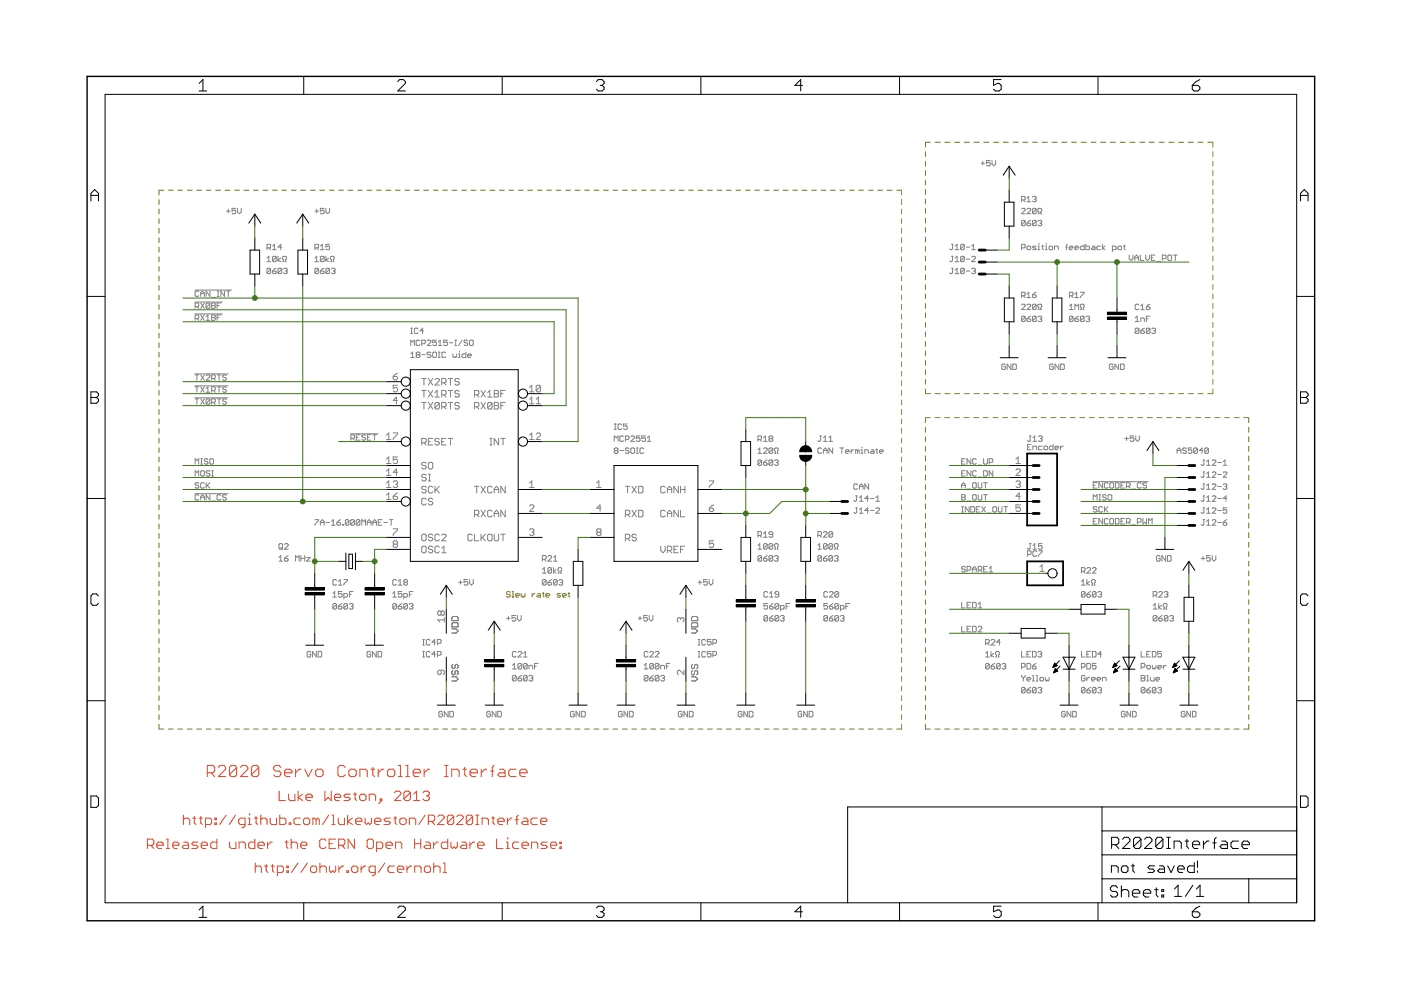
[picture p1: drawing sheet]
<svg xmlns="http://www.w3.org/2000/svg" width="297mm" height="210mm" viewBox="0 0 297 210" stroke-linecap="round" stroke-linejoin="round" font-family="sans-serif">
<g fill="none" stroke="#807b1d" stroke-width=".21">
<path d="M196.2 32.2v1M196.2 34.2v1M196.2 36.2v1M196.2 38.2v1M197.3 30.2h-1.1v1M198.3 30.2h1.1M200.3 30.2h1.1M202.4 30.2h1.1M204.5 30.2h1M206.5 30.2h1.1M208.6 30.2h1M210.7 30.2h1"/>
<path d="M212.7 30.2h1.1M214.8 30.2h1.1M216.8 30.2h1.1M218.9 30.2h1.1M221 30.2h1M223.1 30.2h1M225.1 30.2h1.1M227.2 30.2h1M229.2 30.2h1.1M231.3 30.2h1.1M233.4 30.2h1.1M235.4 30.2h1.1"/>
<path d="M237.5 30.2h1.1M239.6 30.2h1M241.6 30.2h1.1M243.7 30.2h1M245.8 30.2h1M247.8 30.2h1.1M249.9 30.2h1.1M251.9 30.2h1.1M254 30.2h1.1M256.1 30.2h1v1M257.1 32.2v1M257.1 34.2v1"/>
<path d="M257.1 36.2v1M257.1 38.2v1M33.7 42.3v1.1M33.7 44.3v1.1M33.7 46.4v1M33.7 48.4v1M33.7 50.4v1.1M33.7 52.4v1M33.7 54.5v1M33.7 56.5v1M33.7 58.5v1M34.7 40.3h-1v1"/>
<path d="M35.7 40.3h1M37.7 40.3h1M39.7 40.3h1M41.7 40.3h1M43.7 40.3h1M45.7 40.3h1M47.7 40.3h1M49.8 40.3h1M51.7 40.3h1.1M53.8 40.3h.9M55.8 40.3h1M57.8 40.3h1"/>
<path d="M59.8 40.3h1M61.8 40.3h1M63.8 40.3h1M65.8 40.3h1M67.8 40.3h1M69.8 40.3h1M71.8 40.3h1M73.8 40.3h1M75.8 40.3h1M77.8 40.3h1M79.8 40.3h1M81.8 40.3h1.1"/>
<path d="M83.8 40.3h1M85.9 40.3h.9M87.9 40.3h1M89.8 40.3h1.1M91.9 40.3h.9M93.9 40.3h1M95.9 40.3h1M97.9 40.3h1M99.9 40.3h1M101.9 40.3h1M103.9 40.3h1M105.9 40.3h1"/>
<path d="M107.9 40.3h1M109.9 40.3h1M111.9 40.3h1M113.9 40.3h1M115.9 40.3h1M117.9 40.3h1M119.9 40.3h1.1M121.9 40.3h1M124 40.3h.9M126 40.3h1M127.9 40.3h1.1M130 40.3h.9"/>
<path d="M132 40.3h1M134 40.3h1M136 40.3h1M138 40.3h1M140 40.3h1M142 40.3h1M144 40.3h1M146 40.3h1M148 40.3h1M150 40.3h1M152 40.3h1M154 40.3h1"/>
<path d="M156.1 40.3h.9M158 40.3h1.1M160 40.3h1M162.1 40.3h.9M164.1 40.3h1M166 40.3h1.1M168.1 40.3h1M170.1 40.3h1M172.1 40.3h1M174.1 40.3h1M176.1 40.3h1M178.1 40.3h1"/>
<path d="M180.1 40.3h1M182.1 40.3h1M184.1 40.3h1M186.1 40.3h1M188.1 40.3h1M190.1 40.3h1v1M191.1 42.3v1.1M191.1 44.3v1.1M191.1 46.4v1M191.1 48.4v1M191.1 50.4v1.1M191.1 52.4v1"/>
<path d="M191.1 54.5v1M191.1 56.5v1M191.1 58.5v1M196.2 40.2v1M196.2 42.2v1M196.2 44.2v1M196.2 46.3v1M196.2 48.2v1.1M196.2 50.3v1M196.2 52.3v1M196.2 54.3v1M196.2 56.3v1"/>
<path d="M196.2 58.3v1M257.1 40.2v1M257.1 42.2v1M257.1 44.2v1M257.1 46.3v1M257.1 48.2v1.1M257.1 50.3v1M257.1 52.3v1M257.1 54.3v1M257.1 56.3v1M257.1 58.3v1M33.7 60.5v1"/>
<path d="M33.7 62.6v1M33.7 64.6v1M33.7 66.6v1M33.7 68.6v1.1M33.7 70.6v1.1M33.7 72.7v1M33.7 74.7v1M33.7 76.7v1M33.7 78.7v1M191.1 60.5v1M191.1 62.6v1M191.1 64.6v1"/>
<path d="M191.1 66.6v1M191.1 68.6v1.1M191.1 70.6v1.1M191.1 72.7v1M191.1 74.7v1M191.1 76.7v1M191.1 78.7v1M196.2 60.3v1.1M196.2 62.3v1.1M196.2 64.4v1M196.2 66.4v1M196.2 68.4v1"/>
<path d="M196.2 70.4v1M196.2 72.4v1M196.2 74.4v1M196.2 76.4v1.1M196.2 78.4v1M257.1 60.3v1.1M257.1 62.3v1.1M257.1 64.4v1M257.1 66.4v1M257.1 68.4v1M257.1 70.4v1M257.1 72.4v1"/>
<path d="M257.1 74.4v1M257.1 76.4v1.1M257.1 78.4v1M33.7 80.8v1M33.7 82.8v1M33.7 84.8v1M33.7 86.8v1.1M33.7 88.8v1.1M33.7 90.9v1M33.7 92.9v1M33.7 94.9v1.1M33.7 96.9v1"/>
<path d="M33.7 99v1M191.1 80.8v1M191.1 82.8v1M191.1 84.8v1M191.1 86.8v1.1M191.1 88.8v1.1M191.1 90.9v1M191.1 92.9v1M191.1 94.9v1.1M191.1 96.9v1M191.1 99v1M196.2 80.5v1"/>
<path d="M196.2 82.5v1h1.1M196.2 90.6v1M196.2 92.6v1.1M196.2 94.6v1.1M196.2 96.7v1M196.2 98.7v1.1M197.2 88.5h-1v1.1M198.3 83.5h1.1M198.3 88.5h1M200.3 88.5h1M200.3 83.5h1.1M202.4 88.5h1"/>
<path d="M202.4 83.5h1.1M204.4 88.5h1.1M204.5 83.5h1M206.4 88.5h1.1M206.5 83.5h1.1M208.5 88.5h1M208.6 83.5h1M210.5 88.5h1.1M210.7 83.5h1M212.6 88.5h1M212.7 83.5h1.1M214.6 88.5h1.1"/>
<path d="M214.8 83.5h1.1M216.7 88.5h1M216.8 83.5h1.1M218.7 88.5h1.1M218.9 83.5h1.1M220.7 88.5h1.1M221 83.5h1M222.8 88.5h1.1M223.1 83.5h1M224.8 88.5h1.1M225.1 83.5h1.1M226.9 88.5h1"/>
<path d="M227.2 83.5h1M228.9 88.5h1.1M229.2 83.5h1.1M231 88.5h1M231.3 83.5h1.1M233 88.5h1.1M233.4 83.5h1.1M235.1 88.5h1M235.4 83.5h1.1M237.1 88.5h1.1M237.5 83.5h1.1M239.2 88.5h1"/>
<path d="M239.6 83.5h1M241.2 88.5h1M241.6 83.5h1.1M243.3 88.5h1M243.7 83.5h1M245.3 88.5h1M245.8 83.5h1M247.4 88.5h1M247.8 83.5h1.1M249.4 88.5h1.1M249.9 83.5h1.1M251.4 88.5h1.1"/>
<path d="M251.9 83.5h1.1M253.5 88.5h1M254 83.5h1.1M255.5 88.5h1.1M257.1 82.5v1h-1M257.1 80.5v1M257.6 88.5h1M259.6 88.5h1.1M261.7 88.5h1M263.7 88.5h1.1v1.1M264.8 90.6v1M264.8 92.6v1.1"/>
<path d="M264.8 94.6v1.1M264.8 96.7v1M264.8 98.7v1.1M33.7 101v1M33.7 103v1M33.7 105v1.1M33.7 107v1.1M33.7 109.1v1M33.7 111.1v1M33.7 113.1v1.1M33.7 115.1v1M33.7 117.2v1"/>
<path d="M33.7 119.2v1M191.1 101v1M191.1 103v1M191.1 105v1.1M191.1 107v1.1M191.1 109.1v1M191.1 111.1v1M191.1 113.1v1.1M191.1 115.1v1M191.1 117.2v1M191.1 119.2v1M196.2 100.7v1.1"/>
<path d="M196.2 102.8v1M196.2 104.8v1.1M196.2 106.8v1.1M196.2 108.9v1M196.2 110.9v1.1M196.2 112.9v1.1M196.2 115v1M196.2 117v1M196.2 119v1M264.8 100.7v1.1M264.8 102.8v1M264.8 104.8v1.1"/>
<path d="M264.8 106.8v1.1M264.8 108.9v1M264.8 110.9v1.1M264.8 112.9v1.1M264.8 115v1M264.8 117v1M264.8 119v1M33.7 121.2v1M33.7 123.2v1.1M33.7 125.2v1.1M33.7 127.3v1M33.7 129.3v1"/>
<path d="M33.7 131.3v1.1M33.7 133.3v1M33.7 135.4v1M33.7 137.4v1M33.7 139.4v1M108.2 125.6l-.2-.2h-.4l-.2 .2 .2 .4h.4l.2 .2-.2 .4h-.4l-.2-.2M108.6 125.4h.2v1.2M108.6 126.6h.3M109.4 126.2h.7l-.2-.4h-.4l-.1 .2 .1 .6h.4M110.5 125.8v.6l.2 .2 .2-.2 .2 .2 .2-.2v-.6M112.8 125.8v.8M113.4 125.8l-.6 .4"/>
<path d="M114 125.8l.6 .2v.6h-.6l-.2-.2 .2-.2h.6M115 125.8h.4M115.2 125.6v.8l.2 .2M115.7 126.2h.9l-.3-.4-.6 .2v.4l.3 .2h.3M118.9 125.8h-.6l-.2 .2 .2 .2 .6 .2-.2 .2h-.6M119.3 126.2h.8l-.2-.4-.6 .2v.4l.2 .2h.4M120.4 125.8h.4M120.6 125.6v.8l.2 .2M191.1 121.2v1M191.1 123.2v1.1M191.1 125.2v1.1M191.1 127.3v1"/>
<path d="M191.1 129.3v1M191.1 131.3v1.1M191.1 133.3v1M191.1 135.4v1M191.1 137.4v1M191.1 139.4v1M196.2 121.1v1M196.2 123.1v1M196.2 125.1v1M196.2 127.2v1M196.2 129.2v1M196.2 131.2v1"/>
<path d="M196.2 133.2v1.1M196.2 135.3v1M196.2 137.3v1M196.2 139.3v1.1M264.8 121.1v1M264.8 123.1v1M264.8 125.1v1M264.8 127.2v1M264.8 129.2v1M264.8 131.2v1M264.8 133.2v1.1M264.8 135.3v1"/>
<path d="M264.8 137.3v1M264.8 139.3v1.1M33.7 153.6v1h1M33.7 141.4v1.1M33.7 143.5v1M33.7 145.5v1M33.7 147.5v1M33.7 149.5v1.1M33.7 151.5v1.1M35.7 154.6h1M37.7 154.6h1M39.7 154.6h1"/>
<path d="M41.7 154.6h1M43.7 154.6h1M45.7 154.6h1M47.7 154.6h1M49.8 154.6h1M51.7 154.6h1.1M53.8 154.6h.9M55.8 154.6h1M57.8 154.6h1M59.8 154.6h1M61.8 154.6h1M63.8 154.6h1"/>
<path d="M65.8 154.6h1M67.8 154.6h1M69.8 154.6h1M71.8 154.6h1M73.8 154.6h1M75.8 154.6h1M77.8 154.6h1M79.8 154.6h1M81.8 154.6h1.1M83.8 154.6h1M85.9 154.6h.9M87.9 154.6h1"/>
<path d="M89.8 154.6h1.1M91.9 154.6h.9M93.9 154.6h1M95.9 154.6h1M97.9 154.6h1M99.9 154.6h1M101.9 154.6h1M103.9 154.6h1M105.9 154.6h1M107.9 154.6h1M109.9 154.6h1M111.9 154.6h1"/>
<path d="M113.9 154.6h1M115.9 154.6h1M117.9 154.6h1M119.9 154.6h1.1M121.9 154.6h1M124 154.6h.9M126 154.6h1M127.9 154.6h1.1M130 154.6h.9M132 154.6h1M134 154.6h1M136 154.6h1"/>
<path d="M138 154.6h1M140 154.6h1M142 154.6h1M144 154.6h1M146 154.6h1M148 154.6h1M150 154.6h1M152 154.6h1M154 154.6h1M156.1 154.6h.9M158 154.6h1.1M160 154.6h1"/>
<path d="M162.1 154.6h.9M164.1 154.6h1M166 154.6h1.1M168.1 154.6h1M170.1 154.6h1M172.1 154.6h1M174.1 154.6h1M176.1 154.6h1M178.1 154.6h1M180.1 154.6h1M182.1 154.6h1M184.1 154.6h1"/>
<path d="M186.1 154.6h1M188.1 154.6h1M191.1 153.6v1h-1M191.1 141.4v1.1M191.1 143.5v1M191.1 145.5v1M191.1 147.5v1M191.1 149.5v1.1M191.1 151.5v1.1M196.2 153.6v1h1M196.2 141.4v1M196.2 143.4v1"/>
<path d="M196.2 145.4v1.1M196.2 147.5v1M196.2 149.5v1M196.2 151.5v1.1M198.3 154.6h1M200.3 154.6h1M202.4 154.6h1M204.4 154.6h1.1M206.4 154.6h1.1M208.5 154.6h1M210.5 154.6h1.1M212.6 154.6h1"/>
<path d="M214.6 154.6h1.1M216.7 154.6h1M218.7 154.6h1.1M220.7 154.6h1.1M222.8 154.6h1.1M224.8 154.6h1.1M226.9 154.6h1M228.9 154.6h1.1M231 154.6h1M233 154.6h1.1M235.1 154.6h1M237.1 154.6h1.1"/>
<path d="M239.2 154.6h1M241.2 154.6h1M243.3 154.6h1M245.3 154.6h1M247.4 154.6h1M249.4 154.6h1.1M251.4 154.6h1.1M253.5 154.6h1M255.5 154.6h1.1M257.6 154.6h1M259.6 154.6h1.1M261.7 154.6h1"/>
<path d="M264.8 153.6v1h-1.1M264.8 141.4v1M264.8 143.4v1M264.8 145.4v1.1M264.8 147.5v1M264.8 149.5v1M264.8 151.5v1.1"/>
</g>
<g fill="none" stroke="#e53c22" stroke-width=".21">
<path d="M31.3 179.2h1l.3-.3v-.7l-.3-.3h-1v2M31.9 179.2l.7 .7M33.2 179.2h1.4v-.3l-.3-.4h-.7l-.4 .4v.7l.4 .3h.7M35.3 177.9h.3v2M35.3 179.9h.7M36.6 179.2h1.3v-.3l-.3-.4h-.6l-.4 .4v.7l.4 .3h.6M38.9 172.8v2M38.9 173.8l.3-.3h.7l.3 .3v1M39 178.5h.6l.4 .4v1h-1l-.4-.3 .4-.4h1M40.9 173.5h.6M41.2 173.1v1.4l.3 .3M42 178.5h-1l-.3 .4 .3 .3h.6l.4 .4-.4 .3h-.9"/>
<path d="M42.2 173.5h.7M42.6 173.1v1.4l.3 .3M42.6 179.2h1.4v-.3l-.3-.4h-.7l-.4 .4v.7l.4 .3h.7M43.6 174.8h.9l.4-.3v-.7l-.4-.3h-.9v2M44 163.9h1.1l.4-.4v-.8l-.4-.4h-1.1v2.4M44.8 163.9l.7 .8M45.6 173.5h.3v.3h-.3zM45.6 174.5h.3v.3h-.3zM46 177.9v2h-1l-.3-.3v-.7l.3-.4h1M46.3 162.7l.4-.4h.8l.3 .4v.4l-1.5 1.6h1.5M47.9 172.8l-1.3 2M48.7 178.5v1.1l.3 .3h1v-1.4"/>
<path d="M49.9 172.8l-1.3 2M50.2 162.7l-.4-.4h-.8l-.3 .4v1.6M50.2 162.7v1.6l-.4 .4h-.8l-.3-.4M50.2 162.7l-1.5 1.6M50.7 179.9v-1.4h1l.3 .4v1M51 162.7l.4-.4h.7l.4 .4v.4l-1.5 1.6h1.5M52 174.8h-1.1l-.3-.3v-.7l.3-.3h1.1v1.7l-.4 .3h-.3M52.6 173.5h.3v1.3M52.6 174.8h.7M52.9 172.5v.3M53.9 173.5h.7M54 177.9v2h-.9l-.4-.3v-.7l.4-.4h.9"/>
<path d="M54.3 173.1v1.4l.3 .3M54.7 179.2h1.4v-.3l-.4-.4h-.7l-.3 .4v.7l.3 .3h.7M54.9 162.7l-.4-.4h-.8l-.4 .4v1.6M54.9 162.7v1.6l-.4 .4h-.8l-.4-.4M54.9 162.7l-1.6 1.6M55.3 173.8l.3-.3h.7l.3 .3v1M55.3 172.8v2M56.7 178.5v1.4M57.3 173.5v1l.3 .3h1v-1.3M57.7 178.5h-.3l-.7 .7M59.2 167.7v2h1.3M59.3 172.8v2h1l.3-.3v-.7l-.3-.3h-1"/>
<path d="M59.5 162.7l-.3-.4h-.8l-.4 .4v.4l.4 .4h.8l.3 .4v.4l-.3 .4h-.8l-.4-.4M60.3 163.9h1.6v-.4l-.4-.4h-.8l-.4 .4v.8l.4 .4h.8M60.4 178.5h.7M60.8 178.2v1.4l.3 .3M61.2 168.4v1l.3 .3h1v-1.3M61.3 174.5h.3v.3h-.3zM61.7 178.9l.4-.4h.6l.4 .4v1M61.7 177.9v2M62.7 163.1v1.6M63.2 167.7v2M63.7 173.5h-1l-.4 .3v.7l.4 .3h1M63.8 179.2h1.3v-.3l-.3-.4h-.7l-.3 .4v.7l.3 .3h.7"/>
<path d="M63.8 163.1h-.4l-.7 .8M64.2 168.4l-1 .7 1 .6M64.6 163.1l.8 1.6 .8-1.6M64.7 173.5h.6l.4 .3v.7l-.4 .3h-.6l-.3-.3v-.7zM64.9 169.1h1.3v-.4l-.3-.3h-.7l-.3 .3v.7l.3 .3h.7M66.9 163.5l.4-.4h.8l.4 .4v.8l-.4 .4h-.8l-.4-.4zM67 173.8l-.3-.3h-.4v1.3M67 173.8v1M67 173.8l.4-.3 .3 .3v1M68.9 167.7v2l.7-.6 .6 .6v-2M69.1 178.2l-.3-.3h-.7l-.3 .3v1.4l.3 .3h.7l.3-.3M69.7 172.8l-1.3 2"/>
<path d="M69.8 178.9h.7M70.4 174.8h.6M70.4 172.8h.3v2M70.9 169.1h1.3v-.4l-.3-.3h-.6l-.4 .3v.7l.4 .3h.6M71.1 177.9h-1.3v2h1.3M71.7 173.5v1l.4 .3h.9v-1.3M71.8 179.2h1l.3-.3v-.7l-.3-.3h-1v2M72.5 179.2l.6 .7M73.2 162.7l-.4-.4h-.8l-.4 .4v1.6l.4 .4h.8l.4-.4M73.7 172.8v2M74.3 168.4h-1.1l-.3 .3 .3 .4h.7l.4 .3-.4 .3h-1M74.3 163.1h.9l.3 .4v.8l-.3 .4h-.9l-.3-.4v-.8z"/>
<path d="M74.7 173.5l-1 .6 1 .7M74.9 168.4h.7M75.2 177.9v2l-1.4-2v2M75.3 168v1.4l.3 .3M75.4 174.1h1.3v-.3l-.3-.3h-.7l-.3 .3v.7l.3 .3h.7M76.3 164.7v-1.6h1.2l.4 .4v1.2M76.6 168.4h.7l.3 .3v.7l-.3 .3h-.7l-.3-.3v-.7zM77.4 173.5v1l.3 .3 .4-.3 .3 .3 .4-.3v-1M77.8 178.2l.4-.3h.6l.4 .3v1.4l-.4 .3h-.6l-.4-.3zM78.3 169.7v-1.3h1l.3 .3v1M78.6 163.1h.8M79 162.7v1.6l.4 .4"/>
<path d="M79.4 174.1h1.3v-.3l-.3-.3h-.6l-.4 .3v.7l.4 .3h.6M79.9 179.9h1l.3-.3v-.7l-.3-.4h-1v2.1M80.2 163.1v1.6M80.6 169.4h.4v.3h-.4zM81 169.7l-.7 .7M81.4 163.1h-.4l-.8 .8M81.8 179.2h1.4v-.3l-.3-.4h-.7l-.4 .4v.7l.4 .3h.7M82.1 163.5l.4-.4h.8l.4 .4v.8l-.4 .4h-.8l-.4-.4zM82.8 173.5h-1l-.4 .3 .4 .3h.6l.4 .4-.4 .3h-1M83.4 173.5h.7M83.7 168l.3-.3h.6l.4 .3v.4l-1.3 1.3h1.3M83.8 173.1v1.4l.3 .3"/>
<path d="M83.9 179.9v-1.4h1l.3 .4v1M84.5 162.3h.4v2.4M84.5 164.7h.8M85.1 173.5h.7l.3 .3v.7l-.3 .3h-.7l-.3-.3v-.7zM86 162.3h.5v2.4M86 164.7h.8M86.8 174.8v-1.3h1l.3 .3v1M87 168v1.4l-.3 .3h-.7l-.3-.3M87 168l-.3-.3h-.7l-.3 .3v1.4M87 168l-1.3 1.4M87.6 163.9h1.6v-.4l-.4-.4h-.8l-.4 .4v.8l.4 .4h.8M87.7 169.7h1.3"/>
<path d="M87.7 168.4l.6-.7v2M87.9 178.9h1.3M87.9 177.9v2M89.2 177.9v2M89.7 168l.3-.3h.7l.3 .3v.4l-.3 .3M89.9 163.1v1.6M90.1 172.8l-1.3 2M90.2 178.5h.7l.3 .4v1h-1l-.3-.3 .3-.4h1M90.3 168.7h.4M90.7 168.7l.3 .4v.3l-.3 .3h-.7l-.3-.3M90.8 174.1h1l.4-.3v-.7l-.4-.3h-1v2M91.1 163.1h-.4l-.8 .8"/>
<path d="M91.5 174.1l.7 .7M91.9 178.5v1.4M92.8 173.1l.3-.3h.7l.4 .3v.4l-1.4 1.3h1.4M92.9 178.5h-.3l-.7 .7M94.2 162.3h.8M94.2 164.7h.8M94.6 162.3v2.4M94.9 177.9v2h-1l-.3-.3v-.7l.3-.4h1M95.6 178.5v1.1l.3 .3 .4-.3 .3 .3 .4-.3v-1.1M95.8 164.7v-1.6h1.2l.3 .4v1.2M96.2 173.1v1.4l-.3 .3h-.7l-.4-.3M96.2 173.1l-.3-.3h-.7l-.4 .3v1.4"/>
<path d="M96.2 173.1l-1.4 1.4M96.8 173.1l.4-.3h.6l.4 .3v.4l-1.4 1.3h1.4M97.9 178.5h.7l.3 .4v1h-1l-.3-.3 .3-.4h1M98.1 163.1h.8M98.5 162.7v1.6l.4 .4M99.6 178.5v1.4M99.7 163.9h1.5v-.4l-.4-.4h-.7l-.4 .4v.8l.4 .4h.7M100.2 173.1v1.4l-.3 .3h-.7l-.3-.3M100.2 173.1l-.3-.3h-.7l-.3 .3v1.4M100.2 173.1l-1.3 1.4M100.6 178.5h-.3l-.7 .7M100.8 174.8h.7"/>
<path d="M100.8 172.8h.7M101.2 172.8v2M101.3 179.2h1.3v-.3l-.3-.4h-.7l-.3 .4v.7l.3 .3h.7M102 163.1v1.6M102.2 174.8v-1.3h1l.4 .3v1M103.2 163.1h-.4l-.8 .8M104 163.5h.7M104.2 173.5h.7M104.5 173.1v1.4l.4 .3M104.7 162.3l-.3 .4v2M105.3 177.9v2h1.3M105.5 174.1h1.4v-.3l-.3-.3h-.7l-.4 .3v.7l.4 .3h.7"/>
<path d="M105.9 163.1h.8l.4 .4v1.2h-1.2l-.4-.4 .4-.4h1.2M107.3 179.9h.7M107.3 178.5h.4v1.4M107.6 173.5v1.3M107.7 177.6v.3M108.6 173.5h-.3l-.7 .6M109.2 173.8h.7M109.4 163.1h-1.1l-.4 .4v.8l.4 .4h1.1M109.9 172.8l-.3 .3v1.7M110 178.5h-1l-.3 .4v.7l.3 .3h1M110.2 163.9h1.6v-.4l-.4-.4h-.8l-.4 .4v.8l.4 .4h.8M110.7 179.2h1.3v-.3l-.3-.4h-.7l-.3 .4v.7l.3 .3h.7"/>
<path d="M110.9 173.5h.7l.3 .3v1h-1l-.3-.3 .3-.4h1M112.7 179.9v-1.4h1l.3 .4v1M113.9 173.5h-1l-.3 .3v.7l.3 .3h1M114.6 174.1h1.4v-.3l-.4-.3h-.7l-.3 .3v.7l.3 .3h.7M116 178.5h-1l-.3 .4 .3 .3h.7l.3 .4-.3 .3h-1M116.7 179.2h1.3v-.3l-.3-.4h-.6l-.4 .4v.7l.4 .3h.6M118.7 179.6h.4v.3h-.4zM118.7 178.5h.4v.4h-.4zM54.1 183v2M54.1 184l.4-.4h.6l.3 .4v1M56.1 183.6h.7M56.4 183.3v1.3l.4 .4"/>
<path d="M57.5 183.6h.6M57.8 183.3v1.3l.3 .4M58.8 185h1l.3-.4v-.6l-.3-.4h-1v2.1M60.8 183.6h.3v.4h-.3zM60.8 184.6h.3v.4h-.3zM63.2 183l-1.4 2M65.2 183l-1.4 2M66.2 183.6h.7l.3 .4v.6l-.3 .4h-.7l-.4-.4v-.6zM67.8 184l.4-.4h.6l.4 .4v1M67.8 183v2M69.9 183.6v1l.3 .4 .3-.4 .4 .4 .3-.4v-1M71.9 183.6v1.4"/>
<path d="M72.9 183.6h-.4l-.6 .7M73.5 184.6h.4v.4h-.4zM74.6 184l.3-.4h.6l.4 .4v.6l-.4 .4h-.6l-.3-.4zM76.5 183.6v1.4M77.6 183.6h-.4l-.7 .7M79.6 185h-1l-.4-.4v-.6l.4-.4h1v1.7l-.4 .4h-.3M81.6 183l-1.4 2M83.6 183.6h-1l-.3 .4v.6l.3 .4h1M84.3 184.3h1.3v-.3l-.3-.4h-.7l-.3 .4v.6l.3 .4h.7M86.3 183.6v1.4M87.3 183.6h-.3l-.7 .7M87.9 185v-1.4h1.1l.3 .4v1"/>
<path d="M90.3 183.6h.7l.3 .4v.6l-.3 .4h-.7l-.3-.4v-.6zM92 184l.3-.4h.7l.3 .4v1M92 183v2M94 185h.7M94 183h.3v2"/>
</g>
<g fill="none" stroke="#808080" stroke-width=".21">
<path d="M208 34.6h.8M208.4 34.2v.8M209.9 34h-.8v.6l.5-.2 .3 .2v.4l-.2 .2-.6-.2M210.3 34v.8l.4 .4 .4-.4v-.8M48 44.8h.8M48.4 44.3v.9M50 44.2h-.8v.6l.6-.2 .2 .6-.2 .1h-.4l-.2-.1M50.3 44.2v.7l.5 .4 .3-.4v-.7M56.6 55.5h.8M56.6 52.6h.6l.2-.2v-.4l-.2-.2h-.6v1.1M56.6 54.7l.4-.4v1.2M57 52.6l.4 .3"/>
<path d="M57.4 57l-.2-.1h-.4l-.2 .1v.9M57.4 57v.9l-.2 .1h-.4l-.2-.1M57.4 57l-.8 .9M57.8 57.5h.5l.3 .4-.6 .1-.2-.1zM57.8 52.9h.8M57.8 52.2l.4-.4v1.1M58.6 54.5v.8l-.3 .2h-.3l-.2-.2M58.6 54.5l-.3-.2h-.3l-.2 .2v.8M58.6 56.9l-.8 .6M58.6 54.5l-.8 .8M58.9 54.3v1.2M59.5 54.7l-.6 .4 .6 .4"/>
<path d="M59.7 52.4h-.8l.6-.6v1.1M59.7 57l-.2-.1-.6 .1v.9M59.7 57v.9l-.2 .1-.6-.1M59.7 57l-.8 .9M59.9 55.5h.2v-.4l-.2-.2v-.4l.2-.2 .6 .2v.4l-.2 .2v.4h.2M60.1 57l.2-.1h.4l.2 .1-.2 .5M60.5 57.5h.2M60.7 57.5l.2 .1-.2 .4h-.4l-.2-.1M66.8 52.6h.6l.1-.2v-.4l-.1-.2h-.6v1.1M66.8 54.7l.4-.4v1.2M66.8 55.5h.7M66.8 44.8h.7"/>
<path d="M67.2 44.3v.9M67.2 52.6l.3 .3M67.5 57v.9l-.1 .1h-.5l-.1-.1M67.5 57l-.1-.1h-.5l-.1 .1v.9M67.5 57l-.7 .9M67.9 57.5h.6l.2 .4-.6 .1-.2-.1zM67.9 52.9h.8M67.9 52.2l.4-.4v1.1M68.7 44.2h-.8v.6l.6-.2 .2 .2v.4l-.2 .1-.6-.1M68.7 54.5l-.2-.2-.6 .2v.8M68.7 54.5v.8l-.2 .2-.6-.2M68.7 56.9l-.8 .6"/>
<path d="M68.7 54.5l-.8 .8M69.1 44.2v.7l.4 .4 .4-.4v-.7M69.1 54.3v1.2M69.7 54.7l-.6 .4 .6 .4M69.9 57l-.2-.1-.6 .1v.9M69.9 57v.9l-.2 .1-.6-.1M69.9 51.8h-.8v.6l.4-.2 .4 .2v.4l-.2 .1-.6-.1M69.9 57l-.8 .9M70.1 55.5h.2v-.4l-.2-.2v-.4l.2-.2h.4l.1 .2v.4l-.1 .2v.4h.1M70.3 57l.2-.1h.3l.2 .1-.2 .5M70.7 57.5h.1M70.8 57.5l.2 .1-.2 .4h-.3l-.2-.1"/>
<path d="M201.7 56.9h.4M201.7 54.3h.4M201.7 51.8h.4M201.9 56.9v1l-.2 .1-.4-.1M201.9 54.3v1l-.2 .2-.4-.2M201.9 51.8v1l-.2 .1-.4-.1M202.5 58h.8M202.5 55.5h.8M202.5 52.9h.8M202.5 52.2l.4-.4v1.1M202.5 54.7l.4-.4v1.2M202.5 57.3l.4-.4v1.1"/>
<path d="M204.4 57l-.1-.1-.6 .1v.9M204.4 57v.9l-.1 .1-.6-.1M204.4 54.5v.8l-.1 .2-.6-.2M204.4 54.5l-.1-.2-.6 .2v.8M204.4 52l-.1-.2-.6 .2v.8M204.4 52v.8l-.1 .1-.6-.1M204.4 52l-.7 .8M204.4 54.5l-.7 .8M204.4 57l-.7 .9M204.9 57.5h.7M204.9 52.4h.7M204.9 54.9h.7"/>
<path d="M206 57l.6-.1 .2 .1-.2 .5M206 54.5l.2-.2 .6 .2v.2l-.8 .8h.8M206 52.9h.8M206 52.2l.4-.4v1.1M206.4 57.5h.2M206.6 57.5l.2 .1-.2 .4-.6-.1M216.6 44.3l.2-.1 .5 .1v.3l-.7 .7h.7M216.6 42.4h.5l.2-.2v-.4l-.2-.2h-.5v1.2M216.6 52.6h.5l.2-.2v-.4l-.2-.2h-.5v1.1M217 42.4l.3 .4M217.3 46.9l-.2-.2h-.3l-.2 .2v.8M217.3 46.9v.8l-.2 .2h-.3l-.2-.2"/>
<path d="M217.3 46.9l-.7 .8M217.7 52.4l.2-.2h.4l.2 .2v.4l-.6 .1-.2-.1zM217.7 44.3l.2-.1 .6 .1v.3l-.8 .7h.8M217.7 47.3h.6l.2 .4-.6 .2-.2-.2zM217.7 42l.4-.4v1.2M217.7 42.8h.8M218.5 46.7l-.4 .2-.4 .4M218.9 41.8l.2-.2h.4l.2 .2-.2 .4M219.3 42.2h.2M219.5 42.2l.2 .2-.2 .4h-.4l-.2-.2M219.7 44.3l-.2-.1h-.4l-.2 .1v.9M219.7 44.3v.9l-.2 .1h-.4l-.2-.1"/>
<path d="M219.7 52.2h-.6l-.2 .2 .2 .2h.4l.2 .2-.2 .1h-.6M219.7 46.9l-.2-.2h-.4l-.2 .2v.8M219.7 46.9v.8l-.2 .2h-.4l-.2-.2M219.7 46.9l-.8 .8M219.7 44.3l-.8 .9M220.1 45.3h.2v-.4l-.2-.1v-.5l.2-.1 .6 .1v.5l-.2 .1v.4h.2M220.1 52.9h.4M220.1 52.2h.2v.7M220.1 46.9l.6-.2 .2 .2-.2 .4M220.3 51.6v.2M220.5 47.3h.2M220.7 47.3l.2 .2-.2 .4-.6-.2"/>
<path d="M220.9 52.2h.3M221 52v.8l.2 .1M221.6 52.9h.4M221.6 52.2h.2v.7M221.8 51.6v.2M222.6 52.2h.4l.2 .2v.4l-.2 .1h-.4l-.2-.1zM223.6 52.9v-.7h.6l.2 .2v.5M225.9 52.4h.4M226.3 51.8l-.2 .2v.9M226.7 52.6h.8l-.2-.4h-.4l-.2 .2v.4l.6 .1M227.9 52.6h.8l-.3-.4h-.3l-.2 .2v.4l.2 .1h.3M229.8 51.8v1.1h-.6l-.2-.1v-.4l.2-.2h.6"/>
<path d="M230.2 51.8v1.1h.6l.2-.1-.2-.6h-.6M231.6 52.2h.4l.2 .2v.5h-.6l-.2-.1 .2-.2h.6M233.3 52.2h-.5l-.3 .2v.4l.3 .1h.5M233.7 51.8v1.1M234.3 52.2l-.6 .4 .6 .3M235.8 52.9h.6l.3-.1v-.4l-.3-.2h-.6v1.2M237.2 52.2h.4l.2 .2v.4l-.2 .1h-.4l-.2-.1zM238.2 52.2h.4M238.4 52v.8l.2 .1M239.4 54.1v.7l.4 .4 .4-.4v-.7M240.6 55.2v-.7l.4-.4 .4 .4v.7M240.6 54.7h.8"/>
<path d="M241.8 54.1v1.1h.7M242.9 54.1v.7l.4 .4 .4-.4v-.7M244.1 54.7h.4M244.9 54.1h-.8v1.1h.8M245.3 55.4h.8M246.4 54.8h.6l.2-.1v-.4l-.2-.2h-.6v1.1M247.8 54.1h.4l.2 .2v.8l-.2 .1h-.4l-.2-.1v-.8zM248.8 54.1h.8M249.2 54.1v1.1M41.3 61.5h7.8M41.3 79.3h7.1M41.3 64h5.9"/>
<path d="M41.3 66.6h5.9M41.4 65h.6l.1-.2v-.4l-.1-.2h-.6v1.2M41.4 67.5h.6l.1-.2v-.3l-.1-.2h-.6v1.1M41.4 79.5h.7M41.8 67.5l.3 .4M41.8 65l.3 .4M41.8 79.5v1.1M42.1 61.9l-.1-.2-.6 .2v.8l.2 .1h.4l.1-.1M42.6 62.8v-.7l.3-.4 .4 .4v.7M42.6 62.3h.7M42.6 79.5l.7 1.1M42.6 64.2l.7 1.2"/>
<path d="M42.6 66.8l.7 1.1M43.3 79.5l-.7 1.1M43.3 64.2l-.7 1.2M43.3 66.8l-.7 1.1M43.7 79.7l.2-.2 .6 .2v.2l-.8 .7h.8M43.7 67.2l.4-.4v1.1M43.7 67.9h.8M44.5 61.7v1.1l-.8-1.1v1.1M44.5 64.4l-.2-.2-.6 .2v.8M44.5 64.4v.8l-.2 .2-.6-.2M44.5 64.4l-.8 .8M44.9 63.1h.7"/>
<path d="M44.9 64.2h.6l.1 .2-.1 .4 .1 .4-.1 .2h-.6zM44.9 66.8h.6l.1 .2-.1 .3 .1 .5-.1 .1h-.6zM44.9 64.8h.6M44.9 67.3h.6M46 61.7h.5M46 62.8h.5M46 79.5h.8M46 64.8h.5M46 67.3h.5M46.2 61.7v1.1M46.5 79.5v1.1M46.8 64.2h-.8v1.2"/>
<path d="M46.8 66.8h-.8v1.1M47.6 61.7v1.1l-.8-1.1v1.1M48 61.7h.8M48 79.7l-.2-.2-.6 .2 .2 .3h.4l.2 .2-.2 .4-.6-.1M48.4 61.7v1.1M83.4 79.8h.6l.3 .5-.3 .2h-.4l-.2-.2zM84.3 79.1l-.9 .7M87.1 73.3v-1.2l.4 .4 .4-.4v1.2M87.1 75l.4-.3v1.1M87.1 75.8h.8M87.1 69.6h.4M87.1 70.7h.4"/>
<path d="M87.3 69.6v1.1M88.4 75.2l-.2-.2 .2-.3 .6 .1-.2 .4M88.4 75.2l-.2 .2 .2 .4 .6-.2-.2-.4M88.4 75.2h.4M88.6 69.7l-.2-.1-.5 .1v.9l.2 .1h.3l.2-.1M89 72.3l-.2-.2-.6 .2v.8l.2 .2 .6-.2M89.4 72.9h.6l.2-.6-.2-.2h-.6v1.2M89.4 75.2h.8M89.8 70.1h-.8l.6-.5v1.1M90.6 72.3l.2-.2 .6 .2v.2l-.8 .8h.8M91.4 74.8l-.2-.1-.6 .1 .2 .4h.4l.2 .2-.2 .4-.6-.2M91.7 74.8l.3-.1 .6 .1v.8l-.3 .2-.6-.2z"/>
<path d="M92.6 72.1h-.9v.6l.4-.2 .5 .2v.4l-.3 .2-.6-.2M92.9 73.3h.8M92.9 72.5l.4-.4v1.2M92.9 75.8h.4M92.9 74.7h.4M93.1 74.7v1.1M94.5 74.8l-.2-.1-.6 .1v.8l.2 .2 .6-.2M94.9 72.1h-.8v.6l.4-.2 .4 .2v.4l-.2 .2-.6-.2M95.3 72.7h.7M96 75v.6l.2 .2 .6-.2v-.6M96.4 72.1h.4M96.4 73.3h.4"/>
<path d="M96.6 72.1v1.2M97.2 75.8h.4M97.2 75h.2v.8M97.4 74.4v.3M98 72.1l-.8 1.2M98.8 74.7v1.1h-.6l-.2-.2v-.4l.2-.2h.6M99.2 72.3l-.3-.2h-.3l-.2 .2 .2 .4h.3l.3 .2-.3 .4h-.3l-.2-.2M99.2 75.4h.7l-.2-.4-.5 .2v.4l.5 .2M99.5 72.3l.2-.2 .6 .2v.8l-.2 .2-.6-.2zM213.2 77.4l-.3-.2h-.3l-.2 .2v.8l.2 .1 .6-.1v-.5h-.4M214.3 77.2v1.1l-.8-1.1v1.1M214.7 77.2h.6l.2 .2v.8l-.2 .1h-.6z"/>
<path d="M216.6 64.7l.2-.2 .5 .2v.2l-.7 .7h.7M216.6 62.7h.5l.2-.2v-.4l-.2-.1h-.5v1.1M217 62.7l.3 .4M217.3 67.2l-.2-.2h-.3l-.2 .2v.8M217.3 67.2v.8l-.2 .2h-.3l-.2-.2M217.3 67.2l-.7 .8M217.7 64.7l.2-.2 .6 .2v.2l-.8 .7h.8M217.7 67.6h.6l.2 .4-.6 .2-.2-.2zM217.7 62.3l.4-.3v1.1M217.7 63.1h.8M218.5 67l-.8 .6M218.9 62.5h.6l.2 .4-.2 .2h-.4l-.2-.2z"/>
<path d="M219.7 62l-.8 .5M219.7 67.2v.8l-.2 .2h-.4l-.2-.2M219.7 67.2l-.2-.2h-.4l-.2 .2v.8M219.7 64.7l-.2-.2h-.4l-.2 .2v.8M219.7 64.7v.8l-.2 .1h-.4l-.2-.1M219.7 67.2l-.8 .8M219.7 64.7l-.8 .8M220.1 65.6h.2v-.3l-.2-.3v-.3l.2-.2 .6 .2v.3l-.2 .3v.3h.2M220.1 67.2l.6-.2 .2 .2-.2 .4M220.5 67.6h.2M220.7 67.6l.2 .2-.2 .4-.6-.2M223.3 77.4l-.2-.2h-.4l-.1 .2v.8l.1 .1 .6-.1v-.5h-.4"/>
<path d="M224.5 77.2v1.1l-.8-1.1v1.1M224.9 77.2h.6l.1 .2v.8l-.1 .1h-.6zM226.7 65.6h.8M226.7 62.7h.6l.2-.2v-.4l-.2-.1h-.6v1.1M226.7 64.9l.4-.4v1.1M227.1 62.7l.4 .4M227.5 67.2v.8l-.2 .2h-.4l-.2-.2M227.5 67.2l-.2-.2h-.4l-.2 .2v.8M227.5 67.2l-.8 .8M227.9 65.6v-1.1l.4 .4 .4-.4v1.1M227.9 67.6h.6l.2 .4-.6 .2-.2-.2zM227.9 63.1h.8"/>
<path d="M227.9 62.3l.4-.3v1.1M228.7 67l-.8 .6M229.1 65.6h.1l-.1-.6v-.3l.1-.2h.5l.1 .2-.1 .6v.3h.1M229.1 62h.7l-.7 1.1M229.8 67.2v.8l-.1 .2h-.5l-.1-.2M229.8 67.2l-.1-.2h-.5l-.1 .2v.8M229.8 67.2l-.7 .8M230.2 67.2l.6-.2 .2 .2-.2 .4M230.6 67.6h.2M230.8 67.6l.2 .2-.2 .4-.6-.2M236 77.4l-.2-.2-.6 .2v.8l.2 .1 .6-.1v-.5h-.4M237.2 77.2v1.1l-.8-1.1v1.1"/>
<path d="M237.6 77.2h.6l.1 .2v.8l-.1 .1h-.6zM240.7 67.4l.4-.4v1.2M240.7 68.2h.8M241.5 64.7l-.2-.2-.6 .2v.8l.2 .1 .6-.1M241.5 69.7l-.2-.1-.6 .1v.9M241.5 69.7v.9l-.2 .1-.6-.1M241.5 69.7l-.8 .9M241.9 68.2v-.8h.6l.1 .2v.6M241.9 70.1h.6l.1 .5-.1 .1h-.4l-.2-.1zM241.9 65.6h.7M241.9 64.9l.3-.4v1.1M242.6 69.6l-.7 .5"/>
<path d="M243 65h.6l.2 .5-.6 .1-.2-.1zM243 67.6h.4M243.8 67h-.8v1.2M243.8 69.7l-.2-.1h-.4l-.2 .1v.9M243.8 69.7v.9l-.2 .1h-.4l-.2-.1M243.8 69.7l-.8 .9M243.8 64.5l-.8 .5M244.2 69.7l.6-.1 .2 .1-.2 .4M244.6 70.1h.2M244.8 70.1l.2 .2-.2 .4-.6-.1M41.3 84.4h7.1M41.3 81.8h7.1"/>
<path d="M41.4 98.4v-1.1l.4 .3 .3-.3v1.1M41.4 84.6h.7M41.4 82h.7M41.8 82v1.2M41.8 84.6v1.1M42.6 98.4h.3M42.6 97.3h.3M42.6 84.6l.7 1.1M42.6 82l.7 1.2M42.7 99.8l.6 .2v.8l-.2 .1h-.4l-.1-.1v-.8zM42.7 97.3v1.1M43.3 84.6l-.7 1.1"/>
<path d="M43.3 82l-.7 1.2M43.7 82.4l.4-.4v1.2M43.7 83.2h.8M44.1 97.4l-.2-.1-.6 .1 .2 .4h.4l.2 .2-.2 .4-.6-.2M44.5 100l-.2-.2-.6 .2 .2 .4h.4l.2 .2-.2 .3-.6-.1M44.5 97.4l.2-.1 .6 .1v.8l-.2 .2h-.4l-.2-.2zM44.5 84.7l-.2-.1-.6 .1v.8M44.5 84.7v.8l-.2 .2-.6-.2M44.5 84.7l-.8 .8M44.9 85.3h.6l.1-.6-.1-.1h-.6v1.1M44.9 82.8h.6l.1-.6-.1-.2h-.6v1.2M44.9 80.2h.6l.1-.5-.1-.2h-.6v1.1"/>
<path d="M44.9 99.8h.4M45.1 99.8v1.1M45.3 85.3l.3 .4M45.3 80.2l.3 .4M45.3 82.8l.3 .4M46 84.6h.8M46 82h.8M46.5 82v1.2M46.5 84.6v1.1M48 82.2l-.2-.2-.6 .2 .2 .4h.4l.2 .2-.2 .4-.6-.2M48 84.7l-.2-.1-.6 .1 .2 .4h.4l.2 .2-.2 .4-.6-.2M74.3 92h5.9"/>
<path d="M74.4 92.9h.6l.2-.2v-.3l-.2-.2h-.6v1.1M74.8 92.9l.4 .4M75.5 92.7h.5M76.3 92.2h-.8v1.1h.8M77.5 92.4l-.2-.2-.6 .2 .2 .3h.4l.2 .5-.2 .1-.6-.1M77.9 92.7h.4M78.7 92.2h-.8v1.1h.8M79 92.2h.9M79.4 92.2v1.1M81.9 93.2h1M81.9 92.3l.5-.5v1.4M81.9 97.3l.5-.4v1.4"/>
<path d="M81.9 99.9l.5-.5v1.4M81.9 98.3h1M83.4 91.8h.9v.3l-.9 .9v.2M84.3 84.9h-.9l.6-.7v1.4M84.3 81.7h-.9v.7l.6-.2 .3 .2v.4l-.3 .3h-.4l-.2-.3M84.3 96.9h-.9v.7l.4-.3 .5 .3v.5l-.3 .2h-.4l-.2-.2M89.4 93.9h.7l.2-.3v-.4l-.2-.3h-.7v1.4M89.4 85.3h.9M89.4 82.8h.9M89.4 80.2h.9M89.9 80.2v1.4M89.9 82.8v1.4"/>
<path d="M89.9 85.3v1.4M89.9 93.9l.4 .4M90.3 98.2l-.2-.2h-.4l-.3 .2v.3l.3 .2h.4l.2 .3-.2 .4h-.4l-.3-.2M90.8 93.6h.5M90.8 98.2l.3-.2h.4l.2 .2v1l-.2 .2h-.4l-.3-.2zM90.8 85.3l.9 1.4M90.8 82.8l.9 1.4M90.8 80.2l.9 1.4M91.7 92.9h-.9v1.4h.9M91.7 85.3l-.9 1.4M91.7 82.8l-.9 1.4M91.7 80.2l-.9 1.4"/>
<path d="M92.2 80.5l.3-.3h.4l.2 .3v.2l-.9 .9h.9M92.2 83.3l.5-.5v1.4M92.2 84.2h.9M93.1 93.2l-.2-.3h-.4l-.3 .3v.2l.3 .2h.4l.2 .3-.2 .4h-.4l-.3-.2M93.1 85.5l-.2-.2h-.4l-.3 .2v1M93.1 85.5v1l-.2 .2h-.4l-.3-.2M93.1 85.5l-.9 1M93.7 93.6h.4M93.7 86.3h.6l.3-.3v-.5l-.3-.2h-.6v1.4M93.7 81.2h.6l.3-.3v-.4l-.3-.3h-.6v1.4M93.7 83.7h.6l.3-.2v-.5l-.3-.2h-.6v1.4M94.1 81.2l.5 .4"/>
<path d="M94.1 86.3l.5 .4M94.1 83.7l.5 .5M94.6 92.9h-.9v1.4h.9M95 92.9h1M95 85.3h1M95 82.8h1M95 80.2h1M95.5 80.2v1.4M95.5 82.8v1.4M95.5 85.3v1.4M95.5 92.9v1.4M97.4 83l-.3-.2h-.4l-.3 .5 .3 .2h.4l.3 .4-.3 .3h-.4l-.3-.3"/>
<path d="M97.4 85.5l-.3-.2h-.4l-.3 .5 .3 .2h.4l.3 .5-.3 .2h-.4l-.3-.2M97.4 80.5l-.3-.3h-.4l-.3 .5 .3 .2h.4l.3 .5-.3 .2h-.4l-.3-.2M100.6 83.7h.7l.2-.2v-.5l-.2-.2h-.7v1.4M100.6 86.3h.7l.2-.3v-.5l-.2-.2h-.7v1.4M101.1 86.3l.4 .4M101.1 83.7l.4 .5M102 85.3l.9 1.4M102 82.8l.9 1.4M102.9 85.3l-.9 1.4M102.9 82.8l-.9 1.4M103.4 84.2h.9M103.4 83.3l.5-.5v1.4"/>
<path d="M103.9 92.9h.4M103.9 94.3h.4M104.1 92.9v1.4M104.3 85.5l-.2-.2h-.5l-.2 .2v1M104.3 85.5v1l-.2 .2h-.5l-.2-.2M104.3 85.5l-.9 1M104.8 85.3h.7l.2 .2-.2 .5 .2 .5-.2 .2h-.7zM104.8 82.8h.7l.2 .2-.2 .5 .2 .4-.2 .3h-.7zM104.8 86h.7M104.8 83.5h.7M105.7 92.9v1.4l-.9-1.4v1.4M106.2 92.9h.9"/>
<path d="M106.2 86h.4M106.2 83.5h.4M106.6 92.9v1.4M107.1 82.8h-.9v1.4M107.1 85.3h-.9v1.4M112.3 93.2h.9M112.3 82.2l.4-.5v1.4M112.3 84.7l.4-.5v1.4M112.3 92.3l.4-.5v1.4M112.3 83.1h.9M112.3 85.6h.9M113.7 92.1l.2-.3h.5l.2 .3v.2l-.9 .9h.9"/>
<path d="M113.7 85.6h.9M113.7 84.7l.4-.5v1.4M114.6 81.9l-.2-.2h-.5l-.2 .2v.9M114.6 81.9v.9l-.2 .3h-.5l-.2-.3M114.6 81.9l-.9 .9M130.2 93.6v-1.2l.5 .4 .3-.4v1.2M130.2 91h.5M130.2 89.9h.5M130.4 95.5l-.2-.1 .2-.4 .6 .1-.2 .4M130.4 95.5l-.2 .2 .2 .4 .6-.1-.2-.5M130.4 95.5h.4M130.4 89.9v1.1"/>
<path d="M131.4 95.5h.8M131.8 90.1l-.2-.2h-.4l-.2 .2v.8l.2 .1h.4l.2-.1M132.2 92.6l-.2-.2-.6 .2v.8l.2 .2h.4l.2-.2M132.6 93.2h.5l.3-.2v-.4l-.3-.2h-.5v1.2M133 89.9h-.8v.5l.4-.1 .4 .1v.5l-.2 .1-.6-.1M133.4 95.1l-.3-.1h-.3l-.2 .1 .2 .4h.3l.3 .2-.3 .4h-.3l-.2-.1M133.7 92.6l.3-.2 .5 .2v.2l-.8 .8h.8M133.7 95.1l.3-.1 .5 .1v.9l-.2 .1-.6-.1zM134.9 95h.4M134.9 96.1h.4M135.1 95v1.1M135.7 92.4h-.8v.6l.4-.2 .4 .2v.4l-.2 .2h-.4l-.2-.2"/>
<path d="M136.5 95.1l-.2-.1-.6 .1v.9l.2 .1 .6-.1M136.9 92.4h-.8v.6l.4-.2 .4 .2v.4l-.2 .2-.6-.2M137.3 93.6h.7M137.3 92.8l.3-.4v1.2M160.7 93.2h.6l.2-.6-.2-.2h-.6v1.2M160.7 96.1h.8M160.7 95.4l.4-.4v1.1M161.1 93.2l.4 .4M161.5 97.7l-.2-.2-.6 .2v.8M161.5 97.7v.8l-.2 .2-.6-.2M161.5 97.7l-.8 .8M161.9 93.6h.8"/>
<path d="M161.9 95.1l.2-.1 .6 .1v.3l-.8 .7h.8M161.9 98.1h.5l.3 .4-.6 .2-.2-.2zM161.9 92.8l.4-.4v1.2M162.7 97.5l-.8 .6M163.2 93l-.2-.2 .2-.4 .6 .2-.2 .4M163.2 93l-.2 .2 .2 .4 .6-.2-.2-.4M163.2 93h.4M163.8 95.1l-.2-.1-.6 .1v.9M163.8 95.1v.9l-.2 .1-.6-.1M163.8 97.7l-.2-.2-.6 .2v.8M163.8 97.7v.8l-.2 .2-.6-.2M163.8 97.7l-.8 .8"/>
<path d="M163.8 95.1l-.8 .9M164.2 96.1h.2v-.4l-.2-.2v-.4l.2-.1h.4l.2 .1-.2 .6v.4h.2M164.2 97.7l.6-.2 .2 .2-.2 .4M164.6 98.1h.2M164.8 98.1l.2 .2-.2 .4-.6-.2M173.8 92.4h.4M174 92.4v1l-.2 .2-.4-.2M174.2 95.1l-.2-.1-.6 .1v.9l.2 .1h.4l.2-.1M174.6 93.6h.8M174.6 95.5h.8M174.6 96.1v-.7l.4-.4 .4 .4v.7M174.6 92.8l.4-.4v1.2"/>
<path d="M175.7 93.6h.8M175.7 92.8l.4-.4v1.2M176.5 95v1.1l-.8-1.1v1.1M178.1 95h.8M178.5 95v1.1M179.2 95.7h.8l-.2-.3-.6 .1v.5l.6 .1M180.4 95.4v.7M181 95.4l-.6 .3M181.8 95.5l-.4-.1v.7M181.8 95.5v.6M181.8 95.5l.2-.1 .2 .1v.6M182.6 96.1h.3"/>
<path d="M182.6 95.4h.2v.7M182.8 94.8v.2M183.4 96.1v-.7h.5l.2 .1v.6M184.7 95.4l.6 .1v.6h-.6l-.2-.1 .2-.3h.6M185.7 95.4h.4M185.9 95.1v.9l.2 .1M186.4 95.7h.9l-.3-.3-.6 .1v.5l.6 .1M203.9 97.8h.4M204.6 99.8h-.7v1.1h.7M204.6 97.3h-.7v1.1h.7M205.8 97.3v1.1l-.8-1.1v1.1M205.8 99.8v1.1l-.8-1.1v1.1"/>
<path d="M207 100l-.2-.2-.6 .2v.8l.2 .1h.4l.2-.1M207 97.4l-.2-.1-.6 .1v.8l.2 .2h.4l.2-.2M207.4 98.6h.8M208.5 97.3v.9l.3 .2 .5-.2v-.9M208.5 99.8h.6l.2 .2v.8l-.2 .1h-.6zM209.7 98h.6l.2-.6-.2-.1h-.6v1.1M210.5 99.8v1.1l-.8-1.1v1.1M215.4 97.3l.5-.4v1.4M215.4 99.7l.2-.3h.5l.2 .3v.2l-.9 .9h.9M215.4 98.3h.9M217.9 94.8h.3M218.2 92.4h.4"/>
<path d="M218.4 92.4v1l-.2 .2-.3-.2M218.6 94.2h-.7v1.2h.7M219 93.6h.8M219 95.4v-.8h.6l.2 .2v.6M219 92.8l.4-.4v1.2M220.2 92.6l.2-.2h.4l.1 .2-.1 .4M220.6 93h.2M220.8 93l.1 .2-.1 .4h-.4l-.2-.2M220.9 94.6h-.5l-.2 .2v.4l.2 .2h.5M221.3 94.8l.6-.2 .2 .2v.4l-.6 .2-.2-.2zM223.3 94.2v1.2h-.6l-.2-.2v-.4l.2-.2h.6M223.7 95h.8l-.2-.4h-.4l-.2 .2v.4l.2 .2h.4"/>
<path d="M224.8 94.6v.8M225.4 94.6h-.2l-.4 .4M238.5 93h.7M238.9 92.6v.8M240.4 92.4h-.8v.6l.4-.2 .4 .2v.4l-.2 .2-.6-.2M240.8 92.4v.8l.4 .4 .4-.4v-.8M249.6 95.5h.8M249.6 96.1v-.7l.4-.4 .4 .4v.7M251.5 95.1l-.2-.1-.5 .1 .2 .4h.3l.2 .2-.2 .4-.5-.1M252.7 95h-.8v.5l.4-.1 .4 .1v.5l-.2 .1h-.4l-.2-.1M253.9 95.1l-.2-.1-.6 .1v.9M253.9 95.1v.9l-.2 .1-.6-.1"/>
<path d="M253.9 95.1l-.8 .9M255 95.5h-.7l.6-.5v1.1M255.1 97.5h.3M255.2 97.5v1l-.1 .2-.5-.2M255.8 98.7h.8M255.8 97.9l.4-.4v1.2M256.2 95.1l-.2-.1-.6 .1v.9M256.2 95.1v.9l-.2 .1-.6-.1M256.2 95.1l-.8 .9M257 97.7l.2-.2 .6 .2v.2l-.8 .8h.8M258.2 98.1h.8M259.3 98.7h.8"/>
<path d="M259.3 97.9l.4-.4v1.2M41.3 104.7h7.1M41.4 100.9v-1.1l.4 .4 .3-.4v1.1M42.1 102.5l-.1-.2-.6 .2 .2 .4h.4l.1 .4-.1 .2-.6-.2M42.1 105.1l-.1-.2-.6 .2v.8l.2 .1h.4l.1-.1M42.6 106v-.7l.3-.4 .4 .4v.7M42.6 105.4h.7M43.3 102.5l-.2-.2h-.4l-.1 .2v.8l.1 .2 .6-.2M43.7 102.3v1.2M43.9 102.9l.6 .6M44.5 104.9v1.1l-.8-1.1v1.1M44.5 102.3l-.8 .8"/>
<path d="M44.9 100.9h.4M44.9 106.2h.7M46.8 105.1l-.2-.2-.6 .2v.8l.2 .1 .6-.1M48 105.1l-.2-.2-.6 .2 .2 .3h.4l.2 .2-.2 .4-.6-.1M59.2 119h.7M59.2 118.2l.3-.4v1.2M59.3 115.3h.4l.2 .2v.7l-.2 .2h-.4l-.1-.2v-.7zM59.5 116.1l.4 .3M60.3 118.4h.6l.2 .4-.2 .2h-.4l-.2-.2zM60.3 115.5l.2-.2h.4l.2 .2v.2l-.8 .7h.8M61.1 117.8l-.8 .6M62.7 119v-1.2l.3 .4 .4-.4v1.2"/>
<path d="M63.8 118.4h.8M63.8 117.8v1.2M64.6 117.8v1.2M65 118.2h.8l-.8 .8h.8M66.8 110.2h.7v.2l-.7 1M67.9 111.4v-.8l.4-.4 .4 .4v.8M67.9 110.8h.8M69.1 110.8h.8M70.3 110.6l.4-.4v1.2M70.3 111.4h.7M71.4 110.8h.6l.2 .4-.6 .2-.2-.2zM72.2 110.2l-.8 .6"/>
<path d="M72.6 111.2h.2v.2h-.2zM74 110.4l-.2-.2h-.4l-.2 .2v.8M74 110.4v.8l-.2 .2h-.4l-.2-.2M74 110.4l-.8 .8M75.2 110.4l-.3-.2h-.3l-.3 .2v.8M75.2 110.4v.8l-.3 .2-.6-.2M75.2 110.4l-.9 .8M76.3 110.4l-.2-.2h-.4l-.2 .2v.8M76.3 110.4v.8l-.2 .2-.6-.2M76.3 110.4l-.8 .8M76.7 111.4v-1.2l.4 .4 .4-.4v1.2M77.9 110.8h.8"/>
<path d="M77.9 111.4v-.8l.3-.4 .5 .4v.8M79 110.8h.8M79 111.4v-.8l.4-.4 .4 .4v.8M80.2 110.8h.4M81 110.2h-.8v1.2h.8M81.4 110.8h.7M81.9 103.4h1M81.9 105l.5-.5v1.4M81.9 102.4l.5-.4v1.4M81.9 105.9h1M81.9 100.8h1M82.6 110.2h.7"/>
<path d="M82.9 110.2v1.2M83.4 102.2l.2-.2h.4l.3 .2-.3 .5M83.4 112.1h.9v.3l-.9 .9v.2M83.4 105.2h.6l.3 .2v.3l-.3 .2h-.4l-.2-.2zM83.6 115.4l-.2 .2 .2 .5h.4l.3-.3v-.2l-.3-.2M83.6 115.4l-.2-.3 .2-.4h.4l.3 .2-.3 .5M83.6 115.4h.4M83.8 102.7h.2M84 102.7l.3 .2v.2l-.3 .3h-.4l-.2-.3M84.3 100.1h-.9l.6-.7v1.4M84.3 104.5l-.9 .7M89.4 113.5l.3-.2h.4l.2 .2v.9l-.2 .3h-.4l-.3-.3z"/>
<path d="M89.4 116l.3-.2h.4l.2 .2v.9l-.2 .3h-.4l-.3-.3zM90.3 100.8l-.2-.2h-.4l-.3 .2v.2l.3 .2h.4l.2 .3-.2 .5h-.4l-.3-.3M90.3 103.3l-.2-.2h-.4l-.3 .2v.3l.3 .2h.4l.2 .2-.2 .5h-.4l-.3-.3M90.3 105.9l-.2-.3h-.4l-.3 .3v.9l.3 .2h.4l.2-.2M90.8 102h.5M90.8 100.6h.5M91.1 100.6v1.4M91.7 105.9l-.2-.3h-.4l-.3 .3v.2l.3 .2h.4l.2 .3-.2 .4h-.4l-.3-.2M91.7 113.5l-.2-.2h-.4l-.3 .2v.2l.3 .2h.4l.2 .3-.2 .5h-.4l-.3-.3M91.7 116l-.2-.2h-.4l-.3 .2v.3l.3 .2h.4l.2 .2-.2 .5h-.4l-.3-.3M91.7 103.3l-.2-.2h-.4l-.3 .2v.9l.3 .3h.4l.2-.3M92.2 103.1v1.4"/>
<path d="M92.5 103.8l.6 .7M93.1 113.5l-.2-.2h-.4l-.3 .2v.9l.3 .3h.4l.2-.3M93.1 116l-.2-.2h-.4l-.3 .2v.9l.3 .3h.4l.2-.3M93.1 103.1l-.9 .9M93.7 113.5l.2-.2h.4l.3 .2v.2l-.9 1h.9M93.7 117.2h.9M93.7 116.3l.4-.5v1.4M100.1 113.5l-.2-.2h-.5l-.2 .2v.9l.2 .3h.5l.2-.3M100.6 103.1h.9M100.6 109.1h.7l.2-.2v-.5l-.2-.2h-.7v1.4M100.6 113.3v1.4h.9M101.1 103.1v1.4"/>
<path d="M101.1 109.1l.4 .5M102 103.1l.9 1.4M102 108.2l.9 1.4M102 113.3v1.4M102.2 113.9l.7 .8M102.9 103.1l-.9 1.4M102.9 108.2l-.9 1.4M102.9 113.3l-.9 .9M103.4 113.5l.2-.2h.5l.2 .2v.9l-.2 .3h-.5l-.2-.3zM104.3 103.3l-.2-.2h-.5l-.2 .2v.9l.2 .3h.5l.2-.3M104.3 108.4l-.2-.2h-.5l-.2 .2v.9l.2 .3h.5l.2-.3M104.8 103.8h.9"/>
<path d="M104.8 108.9h.9M104.8 113.3v1.1l.2 .3h.5l.2-.3v-1.1M104.8 104.5v-.9l.5-.5 .4 .5v.9M104.8 109.6v-.9l.5-.5 .4 .5v.9M106.2 113.3h.9M106.6 113.3v1.4M107.1 103.1v1.4l-.9-1.4v1.4M107.1 108.2v1.4l-.9-1.4v1.4M112.3 107.3l.2-.3h.5l.2 .3v.2l-.9 .9h.9M112.3 103.4h.9M112.3 112.4l.2-.3h.5l.2 .3-.2 .4M112.3 102.4l.4-.4v1.4"/>
<path d="M112.7 112.8h.3M113 112.8l.2 .3v.2l-.2 .2h-.5l-.2-.2M115 118.6h.6l.2-.2v-.4l-.2-.2h-.6v1.2M115.4 118.6l.4 .4M116.2 118l.2-.2h.4l.1 .2v.2l-.7 .8h.7M117.4 119h.7M117.4 118.2l.3-.4v1.2M126.5 102.4l.5-.4v1.4M126.5 103.4h.9M126.8 112.8l-.3-.2 .3-.5h.4l.2 .3-.2 .4M126.8 112.8l-.3 .3v.2l.3 .2h.4l.2-.2-.2-.5M126.8 112.8h.4"/>
<path d="M127.4 107.8h-.9l.7-.8v1.4M132.6 109.1h.7l.2-.2v-.5l-.2-.2h-.7v1.4M132.6 114.2h.7l.2-.3v-.4l-.2-.2h-.7v1.4M132.6 103.1h.9M133.1 103.1v1.4M133.1 109.1l.4 .5M133.1 114.2l.4 .5M134 103.1l.9 1.4M134 108.2l.9 1.4M134.9 113.5l-.2-.2h-.5l-.2 .4 .2 .2h.5l.2 .5-.2 .3h-.5l-.2-.3M134.9 103.1l-.9 1.4M134.9 108.2l-.9 1.4"/>
<path d="M135.4 103.1h.7l.2 .2v.9l-.2 .3h-.7zM135.4 108.2h.7l.2 .2v.9l-.2 .3h-.7zM140.1 115.8v.9l.5 .5 .4-.5v-.9M141 103.3l-.2-.2h-.5l-.2 .2v.9l.2 .3h.5l.2-.3M141 108.4l-.2-.2h-.5l-.2 .2v.9l.2 .3h.5l.2-.3M141.5 104.5v-.9l.5-.5 .4 .5v.9M141.5 109.6v-.9l.5-.5 .4 .5v.9M141.5 116.7h.7l.2-.2v-.5l-.2-.2h-.7v1.4M141.5 103.8h.9M141.5 108.9h.9M142 116.7l.4 .5M142.9 116.5h.5"/>
<path d="M143.8 103.1v1.4l-.9-1.4v1.4M143.8 108.2v1.4l-.9-1.4v1.4M143.8 115.8h-.9v1.4h.9M144.3 103.8h.9M144.3 103.1v1.4M144.3 108.2v1.4h.9M144.3 116.5h.4M145.2 115.8h-.9v1.4M145.2 103.1v1.4M150.4 102h.9v.2l-.9 .9v.3M150.4 107.8h.7l.2 .2v.2l-.2 .2h-.5l-.2-.2zM151.3 114.7h-.9v.7l.4-.3 .5 .3v.4l-.2 .3h-.5l-.2-.3"/>
<path d="M151.3 107l-.9 .8M160.7 113.5h.6l.2-.2-.2-.6h-.6v1.2M160.7 115.7l.4-.4v1.1M160.7 116.4h.8M161.1 113.5l.4 .4M161.5 118l-.2-.2h-.4l-.2 .2v.8M161.5 118v.8l-.2 .2h-.4l-.2-.2M161.5 118l-.8 .8M161.9 118.4h.5l.3 .4-.3 .2h-.3zM161.9 113.1l.4-.4v1.2M161.9 113.9h.8M162.7 115.5l-.3-.2h-.3l-.2 .2v.7"/>
<path d="M162.7 115.5v.7l-.3 .2h-.3l-.2-.2M162.7 117.8l-.8 .6M162.7 115.5l-.8 .7M163.8 113.3h-.6l-.2-.2 .2-.4h.4l.2 .2v.8l-.2 .2-.6-.2M163.8 115.5l-.2-.2h-.4l-.2 .2v.7M163.8 118l-.2-.2h-.4l-.2 .2v.8M163.8 115.5v.7l-.2 .2h-.4l-.2-.2M163.8 118v.8l-.2 .2h-.4l-.2-.2M163.8 118l-.8 .8M163.8 115.5l-.8 .7M164.2 116.4h.2v-.3l-.2-.3v-.3l.2-.2h.4l.2 .2-.2 .6v.3h.2M164.2 118l.2-.2h.4l.2 .2-.2 .4"/>
<path d="M164.6 118.4h.2M164.8 118.4l.2 .2-.2 .4h-.4l-.2-.2M173.4 113.5h.6l.2-.2-.2-.6h-.6v1.2M173.4 116.4h.8M173.4 115.7l.4-.4v1.1M173.8 113.5l.4 .4M174.2 118l-.2-.2h-.4l-.2 .2v.8M174.2 118v.8l-.2 .2h-.4l-.2-.2M174.2 118l-.8 .8M174.6 118.4h.5l.3 .4-.3 .2h-.3zM174.6 112.9l.2-.2h.3l.3 .2v.2l-.8 .8h.8M175.4 115.5l-.3-.2h-.3l-.2 .2v.7"/>
<path d="M175.4 115.5v.7l-.3 .2h-.3l-.2-.2M175.4 117.8l-.8 .6M175.4 115.5l-.8 .7M176.5 112.9l-.2-.2h-.4l-.2 .2v.8M176.5 115.5l-.2-.2h-.4l-.2 .2v.7M176.5 118l-.2-.2h-.4l-.2 .2v.8M176.5 112.9v.8l-.2 .2-.6-.2M176.5 115.5v.7l-.2 .2h-.4l-.2-.2M176.5 118v.8l-.2 .2h-.4l-.2-.2M176.5 118l-.8 .8M176.5 115.5l-.8 .7M176.5 112.9l-.8 .8"/>
<path d="M176.9 118l.2-.2h.4l.2 .2-.2 .4M176.9 116.4h.2l-.2-.6 .2-.5h.4l.2 .2-.2 .6v.3h.2M177.3 118.4h.2M177.5 118.4l.2 .2-.2 .4h-.4l-.2-.2M181.4 105.1h.4M181.4 107.7h.4M181.6 105.1v1l-.2 .2-.4-.2M181.6 107.7v1l-.2 .1-.4-.1M181.8 102.8l-.2-.2-.6 .2v.8l.2 .1h.4l.2-.1M182.2 103.7v-.7l.4-.4 .4 .4v.7M182.2 103.1h.8M182.2 106.3h.8"/>
<path d="M182.2 105.5l.4-.4v1.2M182.2 108.1l.4-.4v1.1M182.2 108.8h.8M184.2 102.6v1.1l-.8-1.1v1.1M184.2 105.7h-.8l.5-.6v1.2M184.2 108.2h-.8l.5-.5v1.1M184.5 105.7h.8M184.5 108.2h.8M185.7 107.8l.2-.1 .6 .1v.3l-.8 .7h.8M185.7 106.3h.8M185.7 105.5l.4-.4v1.2M203.9 104.9h.6l.1 .2-.1 .3 .1 .5-.1 .1h-.6z"/>
<path d="M203.9 103.5v-.8l.4-.4 .3 .4v.8M203.9 100.4h.4M203.9 105.4h.6M203.9 102.9h.7M203.9 107.4h.4M203.9 108.6h.4M204.1 107.4v1.2M205 106.2h.8M205 103.7h.8M205.5 107.4v1.2l-.9-1.2v1.2M205.8 107.4h.6l.2 .2v.8l-.2 .2h-.6zM206.2 105.1l.2-.2h.4l.2 .2v.8l-.2 .1-.6-.1z"/>
<path d="M206.2 102.5l.2-.2h.4l.2 .2v.8l-.2 .2-.6-.2zM207 108h.4M207.4 104.9v1l.2 .1 .6-.1v-1M207.4 102.3v1l.2 .2 .6-.2v-1M207.4 101.2h.8M207.8 107.4h-.8v1.2h.8M208.2 107.4l.7 1.2M208.5 104.9h.8M208.5 102.3h.8M208.9 102.3v1.2M208.9 104.9v1.1M208.9 107.4l-.7 1.2"/>
<path d="M209.3 108.8h.8M210.5 107.6l.2-.2 .6 .2v.8l-.2 .2-.6-.2zM211.7 107.4v1l.1 .2h.5l.1-.2v-1M212.8 107.4h.8M213.2 107.4v1.2M215.4 102.2l.2-.2h.5l.2 .2-.2 .5M215.9 102.7h.2M216.1 102.7l.2 .2v.2l-.2 .3h-.5l-.2-.3M216.3 107h-.9v.8l.5-.3 .4 .3v.4l-.2 .2h-.5l-.2-.2M216.3 105.2h-.9l.7-.7v1.4M217.9 117.6h.5l.2-.2v-.4l-.2-.2h-.5v1.2M218.2 115.3h.4"/>
<path d="M218.4 115.3v.9l-.2 .2-.3-.2M219 116.4h.8M219 115.7l.4-.4v1.1M219.8 117l-.2-.2h-.4l-.2 .2v.8l.2 .2h.4l.2-.2M220.2 116.8h.7v.2l-.7 .8v.2M220.9 115.3h-.7v.5l.4-.1 .3 .1-.1 .6h-.4l-.2-.2M231.7 102.1h11.7M231.8 106v-1.1l.4 .4 .4-.4v1.1M231.8 102.9h.4M231.8 110.5h.4M232.6 107.6l-.2-.2-.6 .2 .2 .4h.4l.2 .2-.2 .4-.6-.2M232.6 102.3h-.8v1.2h.8"/>
<path d="M232.6 109.9h-.8v1.2h.8M233 106h.4M233 104.9h.4M233.2 104.9v1.1M233.8 102.3v1.2l-.8-1.2v1.2M233.8 109.9v1.2l-.8-1.2v1.2M233.8 107.6l-.2-.2-.6 .2v.8l.2 .2 .6-.2M234.2 107.4v1.2M234.3 108l.6 .6M234.5 105.1l-.2-.2h-.4l-.1 .2v.2l.1 .1h.4l.2 .5-.2 .1h-.4l-.1-.1M234.9 105.1l.2-.2 .6 .2v.8l-.2 .1-.6-.1zM234.9 102.5l-.2-.2h-.4l-.1 .2v.8l.1 .2h.4l.2-.2"/>
<path d="M234.9 110.1l-.2-.2h-.4l-.1 .2v.8l.1 .2h.4l.2-.2M234.9 107.4l-.7 .8M235.3 102.5l.2-.2 .6 .2v.8l-.2 .2-.6-.2zM235.5 109.9h.4l.2 .2v.8l-.2 .2-.6-.2v-.8zM236.5 102.3h.6l.1 .2v.8l-.1 .2h-.6zM236.5 109.9h.6l.1 .2v.8l-.1 .2h-.6zM237.7 102.9h.4M237.7 110.5h.4M238.4 102.3h-.7v1.2h.7M238.4 109.9h-.7v1.2h.7M238.8 103.1h.6l.2-.2v-.4l-.2-.2h-.6v1.2M238.8 110.7h.6l.2-.2v-.4l-.2-.2h-.6v1.2"/>
<path d="M239.2 103.1l.4 .4M239.2 110.7l.4 .4M240 103.7h.8M240 111.3h.8M241.1 110.7h.6l.2-.2v-.4l-.2-.2h-.6v1.2M241.9 102.5l-.2-.2-.6 .2v.8l.3 .2 .5-.2M242.3 109.9v1.2l.4-.4 .4 .4v-1.2M243.1 102.5l-.2-.2-.6 .2 .2 .4h.4l.2 .4-.2 .2-.6-.2M243.5 111.1v-1.2l.4 .4 .4-.4v1.2M246 118l-.2-.2h-.4l-.2 .2v.8l.2 .2h.4l.2-.2v-.4h-.4M247.2 117.8v1.2l-.9-1.2v1.2M247.5 117.8h.6l.2 .2v.8l-.2 .2h-.6z"/>
<path d="M254.6 118.4h.8M255.1 102.6h.3M255.1 110.2h.3M255.1 118v.8M255.1 105.1h.3M255.1 107.7h.3M255.1 100.1h.3M255.2 102.6v1l-.1 .1-.5-.1M255.2 110.2v1l-.1 .2-.5-.2M255.2 105.1v1l-.1 .2-.5-.2M255.2 107.7v1l-.1 .1-.5-.1M255.2 100.1v.9l-.1 .2-.5-.2"/>
<path d="M255.8 103.7h.8M255.8 111.4h.8M255.8 100.4l.4-.3v1.1M255.8 103l.4-.4v1.1M255.8 105.5l.4-.4v1.2M255.8 108.1l.4-.4v1.1M255.8 110.6l.4-.4v1.2M255.8 106.3h.8M255.8 108.8h.8M255.8 101.2h.8M256.6 117.8h-.8v.6l.4-.2 .4 .2-.2 .6h-.4l-.2-.2M257 102.8l.2-.2 .6 .2v.2l-.8 .7h.8"/>
<path d="M257 110.4l.2-.2h.4l.2 .2v.2l-.8 .8h.8M257 117.8v.8l.4 .4 .4-.4v-.8M257 105.3l.2-.2 .6 .2v.2l-.8 .8h.8M257 100.2l.2-.1 .6 .1v.2l-.8 .8h.8M257 107.8l.2-.1 .6 .1v.3l-.8 .7h.8M258.2 103.1h.8M258.2 110.8h.8M258.2 105.7h.8M258.2 108.2h.8M258.2 100.6h.8M259.3 102.8l.2-.2h.4l.2 .2-.2 .3M259.3 110.8h.6l.2 .4-.2 .2h-.4l-.2-.2z"/>
<path d="M259.3 100.2l.2-.1h.4l.2 .1v.2l-.8 .8h.8M259.7 103.1h.2M259.9 103.1l.2 .3-.2 .3h-.4l-.2-.1M260.1 105.7h-.8l.6-.6v1.2M260.1 107.7h-.8v.5l.4-.1 .4 .1v.5l-.2 .1h-.4l-.2-.1M260.1 110.2l-.8 .6M65.9 138.3l-.2-.2h-.4l-.2 .2v.8l.2 .2h.4l.2-.2v-.4h-.4M67.1 138.1v1.2l-.8-1.2v1.2M67.4 138.1h.6l.2 .2v.8l-.2 .2h-.6zM70.6 126.6h.7M70.6 125.8l.4-.4v1.2M71.3 123.1l-.1-.2h-.5l-.1 .2v.7l.1 .3h.5l.1-.3"/>
<path d="M71.3 128.2l-.1-.2h-.5l-.1 .2v.7M71.3 128.2v.7l-.1 .2h-.5l-.1-.2M71.3 128.2l-.7 .7M71.7 124.1h.8M71.7 128.5h.6l.2 .4-.2 .2h-.4l-.2-.2zM71.7 123.3l.4-.4v1.2M72.5 125.4h-.8v.6l.4-.2 .4 .2v.4l-.2 .2h-.4l-.2-.2M72.5 128l-.8 .5M72.9 122.9h.8v.2l-.8 .7v.3M72.9 126.6h.6l.2-.6-.2-.2h-.6v1.2M73.7 128.2l-.2-.2h-.4l-.2 .2v.7M73.7 128.2v.7l-.2 .2h-.4l-.2-.2"/>
<path d="M73.7 128.2l-.8 .7M74.1 128.2l.2-.2h.3l.3 .2-.3 .3M74.1 126h.4M74.5 128.5h.1M74.6 128.5l.3 .3-.3 .3h-.3l-.2-.2M74.9 125.4h-.8v1.2M78.6 138.3l-.2-.2h-.4l-.2 .2v.8l.2 .2h.4l.2-.2v-.4h-.4M79.8 138.1v1.2l-.8-1.2v1.2M80.1 138.1h.6l.2 .2v.8l-.2 .2h-.6zM83.3 125.8l.4-.4v1.2M83.3 126.6h.7M84 123.1l-.2-.2h-.4l-.1 .2v.7l.1 .3h.4l.2-.3"/>
<path d="M84 128.2l-.2-.2h-.4l-.1 .2v.7M84 128.2v.7l-.2 .2h-.4l-.1-.2M84 128.2l-.7 .7M84.4 124.1h.8M84.4 128.5h.6l.2 .4-.2 .2h-.4l-.2-.2zM84.4 123.3l.4-.4v1.2M85.2 125.4h-.8v.6l.4-.2 .4 .2v.4l-.2 .2h-.4l-.2-.2M85.2 128l-.8 .5M85.6 126.6h.6l.2-.6-.2-.2h-.6v1.2M85.8 123.5l-.2-.2 .2-.4h.4l.2 .2-.2 .4M85.8 123.5l-.2 .2 .2 .4h.4l.2-.3-.2-.3M85.8 123.5h.4"/>
<path d="M86.4 128.2l-.2-.2h-.4l-.2 .2v.7M86.4 128.2v.7l-.2 .2h-.4l-.2-.2M86.4 128.2l-.8 .7M86.8 128.2l.2-.2h.3l.3 .2-.3 .3M86.8 126h.4M87.2 128.5h.1M87.3 128.5l.3 .3-.3 .3h-.3l-.2-.2M87.6 125.4h-.8v1.2M89.6 138.1h.4M89.6 139.3h.4M89.6 136.8h.4M89.6 135.6h.4"/>
<path d="M89.8 135.6v1.2M89.8 138.1v1.2M91.2 138.3l-.2-.2h-.4l-.2 .2v.8l.2 .2h.4l.2-.2M91.2 135.8l-.2-.2h-.4l-.2 .2v.7l.2 .3h.4l.2-.3M92.3 138.7h-.7l.5-.6v1.2M92.3 136.2h-.7l.5-.6v1.2M92.7 138.9h.6l.2-.2v-.4l-.2-.2h-.6v1.2M92.7 136.4h.6l.2-.2v-.4l-.2-.2h-.6v1.2M93.5 129.8l.2-.3h.3l.2 .3v.4l-.2 .3-.5-.3M93.5 129.8l-.2-.3-.5 .3v.4l.3 .3 .4-.3M93.5 129.8v.4M94.2 131v.9"/>
<path d="M94.2 131.4h-1.4l.5 .5M95.8 133.3h.9l.4 .5-.4 .4h-.9M95.8 132.2l.2-.2h.9l.2 .2v.7h-1.3zM96 130.7h.9l.2 .3v.6h-1.3v-.6zM97.3 123.5h.7M97.6 123.1v.7M99.2 122.9h-.8v.6l.4-.2 .4 .2v.3l-.2 .3h-.4l-.2-.3M99.6 122.9v.8l.4 .4 .3-.4v-.8M107.4 131.1h.8M107.8 130.7v.8M109.4 130.5h-.8v.6l.3-.2 .5 .2v.4l-.3 .2h-.3l-.2-.2M109.4 138.3l-.2-.2h-.4l-.2 .2v.8l.2 .2h.4l.2-.2"/>
<path d="M109.7 130.5v.8l.4 .4 .4-.4v-.8M109.8 138.3l.2-.2h.4l.2 .2v.2l-.8 .8h.8M111 139.3h.8M111 138.5l.4-.4v1.2M115 120.8l.4-.5v1.2M115 121.5h.8M115.8 123.1l-.2-.2h-.4l-.2 .2v.7M115.8 123.1v.7l-.2 .3h-.4l-.2-.3M115.8 123.1l-.8 .7M116.2 123.5h.6l.1 .3-.1 .3h-.4l-.2-.3zM116.9 122.9l-.7 .6M116.9 120.5l-.1-.2h-.4l-.2 .2v.8"/>
<path d="M116.9 120.5v.8l-.1 .2h-.4l-.2-.2M116.9 120.5l-.7 .8M117.4 120.3v1.2M117.9 120.8l-.5 .3 .5 .4M118.1 123.1l-.2-.2h-.4l-.1 .2v.7M118.1 123.1v.7l-.2 .3h-.4l-.1-.3M118.1 123.1l-.7 .7M118.3 121.5h.2l-.2-.6 .2-.6h.4l.2 .2v.4l-.2 .2v.4h.2M118.5 123.1l.2-.2h.4l.2 .2-.2 .4M118.9 123.5h.2M119.1 123.5l.2 .2-.2 .4h-.4l-.2-.3M135.3 131.1h.8"/>
<path d="M135.7 130.7v.8M137.3 130.5h-.8v.6l.4-.2 .4 .2-.2 .6h-.4l-.2-.2M137.4 138.3l-.2-.2h-.4l-.2 .2v.8l.2 .2h.4l.2-.2M137.6 130.5v.8l.5 .4 .3-.4v-.8M137.8 138.3l.1-.2h.5l.1 .2v.2l-.7 .8h.7M138.9 138.3l.2-.2h.4l.2 .2v.2l-.8 .8h.8M144.3 131.2l.2-.2 .5 .2v.4l-.2 .3M144.3 131.2l-.2-.2-.5 .2v.4l.3 .3M144.3 131.2v.2M146.6 133.3h.9l.4 .5-.4 .4h-.9M146.8 130.7h.9l.2 .3v.6h-1.3v-.6zM146.8 132h.9l.2 .2v.7h-1.3v-.7z"/>
<path d="M148 123.5h.8M148 138.1h.4M148 139.3h.4M148 136.8h.4M148 135.6h.4M148.2 135.6v1.2M148.2 138.1v1.2M148.4 123.1v.7M149.6 135.8l-.2-.2h-.4l-.2 .2v.7l.2 .3h.4l.2-.3M149.6 138.3l-.2-.2h-.4l-.2 .2v.8l.2 .2h.4l.2-.2M150 122.9h-.8v.6l.4-.2 .4 .2-.2 .6h-.4l-.2-.3M150.3 122.9v.8l.5 .4 .3-.4v-.8"/>
<path d="M150.8 138.1h-.8v.6l.3-.2 .5 .2v.4l-.3 .2h-.3l-.2-.2M150.8 135.6h-.8v.6l.3-.2 .5 .2v.3l-.3 .3h-.3l-.2-.3M151.1 138.9h.6l.2-.2-.2-.6h-.6v1.2M151.1 136.4h.6l.2-.2-.2-.6h-.6v1.2M162.7 128h-.7v.5l.4-.1 .3 .1-.1 .6h-.4l-.2-.2M162.7 125.6l-.1-.2h-.4l-.2 .2v.8l.2 .2h.4l.1-.2M162.7 130.7l-.1-.2h-.4l-.2 .2v.8M162.7 130.7v.8l-.1 .2h-.4l-.2-.2M162.7 130.7l-.7 .8M163.2 128.5h.5l.2 .4-.2 .2h-.4zM163.2 131.1h.5l.2 .4-.2 .2h-.4zM163.2 126.6h.7"/>
<path d="M163.2 125.8l.3-.4v1.2M163.9 128l-.7 .5M163.9 130.5l-.7 .6M165.1 128.2l-.2-.2h-.4l-.2 .2v.7M165.1 128.2v.7l-.2 .2h-.4l-.2-.2M165.1 126h-.6l-.2-.2 .2-.4h.4l.2 .2v.8l-.2 .2h-.4l-.2-.2M165.1 130.7l-.2-.2h-.4l-.2 .2v.8M165.1 130.7v.8l-.2 .2h-.4l-.2-.2M165.1 128.2l-.8 .7M165.1 130.7l-.8 .8M165.5 129.1h.6l.2-.6-.2-.1h-.6v1.1M165.5 130.7l.2-.2h.4l.2 .2-.2 .4"/>
<path d="M165.9 131.1h.2M166.1 131.1l.2 .2-.2 .4h-.4l-.2-.2M166.7 128.5h.4M167.4 128h-.7v1.1M175.4 128h-.7v.5l.4-.1 .3 .1-.1 .6h-.4l-.2-.2M175.4 130.7l-.1-.2h-.4l-.2 .2v.8M175.4 130.7v.8l-.1 .2h-.4l-.2-.2M175.4 125.6l-.1-.2h-.4l-.2 .2v.8l.2 .2h.4l.1-.2M175.4 130.7l-.7 .8M175.9 128.5h.5l.2 .4-.2 .2h-.4zM175.9 131.1h.5l.2 .4-.2 .2h-.4zM175.9 125.6l.1-.2h.4l.2 .2v.2l-.7 .8h.7"/>
<path d="M176.6 128l-.7 .5M176.6 130.5l-.7 .6M177.8 128.2l-.2-.2h-.4l-.2 .2v.7M177.8 128.2v.7l-.2 .2h-.4l-.2-.2M177.8 130.7l-.2-.2h-.4l-.2 .2v.8M177.8 130.7v.8l-.2 .2h-.4l-.2-.2M177.8 125.6l-.2-.2h-.4l-.2 .2v.8M177.8 125.6v.8l-.2 .2h-.4l-.2-.2M177.8 128.2l-.8 .7M177.8 130.7l-.8 .8M177.8 125.6l-.8 .8M178.2 129.1h.6l.2-.6-.2-.1h-.6v1.1"/>
<path d="M178.2 130.7l.2-.2h.4l.2 .2-.2 .4M178.6 131.1h.2M178.8 131.1l.2 .2-.2 .4h-.4l-.2-.2M179.3 128.5h.5M180.1 128h-.8v1.1M203.9 127.7v1.2h.7M203.9 132.8v1.2h.7M204.6 120.3l-.1-.2h-.4l-.2 .2 .2 .4h.4l.1 .2-.1 .4h-.4l-.2-.2M205 120.9h.6l.2-.2v-.4l-.2-.2h-.6v1.2M205 128.3h.5M205 133.4h.5M205.8 127.7h-.8v1.2h.8"/>
<path d="M205.8 132.8h-.8v1.2h.8M206.2 132.8h.6l.2 .2v.8l-.2 .2h-.6zM206.2 120.7h.8M206.2 121.3v-.8l.4-.4 .4 .4v.8M206.2 127.7h.6l.2 .2v.8l-.2 .2h-.6zM207.4 133l.2-.2h.4l.2 .2v.2l-.8 .8h.8M207.4 120.9h.6l.2-.2v-.4l-.2-.2h-.6v1.2M207.4 128.9h.8M207.4 128.1l.4-.4v1.2M207.8 120.9l.4 .4M208.5 120.7h.4M209 139.3h.7"/>
<path d="M209 136.4h.5l.2-.2v-.4l-.2-.2h-.5v1.2M209 138.5l.3-.4v1.2M209.3 136.4l.4 .4M209.3 120.1h-.8v1.2h.8M209.7 120.5l.4-.4v1.2M209.7 121.3h.8M210.1 138.1v1.2M210.1 135.8l.2-.2h.4l.2 .2v.2l-.8 .8h.8M210.7 138.5l-.6 .4 .6 .4M211.1 139.3h.2v-.4l-.2-.2v-.4l.2-.2h.4l.2 .2v.4l-.2 .2v.4h.2M212.1 136.2h-.8l.6-.6v1.2M216.6 138.1v1.2h.7"/>
<path d="M217.7 138.7h.4M218.5 138.1h-.8v1.2h.8M218.9 138.1h.6l.2 .2v.8l-.2 .2h-.6zM220.1 138.3l.2-.2h.4l.2 .2-.2 .4M220.5 138.7h.2M220.5 120.2l.4-.5v1.4M220.5 121.1h.9M220.7 138.7l.2 .2-.2 .4h-.4l-.2-.2M229.3 124.1h.7M229.3 121.1h.5l.2-.2v-.4l-.2-.2h-.5v1.2M229.3 138.1v1.2h.7M229.3 123.3l.4-.4v1.2"/>
<path d="M229.7 121.1l.3 .4M230 125.6v.8l-.2 .2h-.3l-.2-.2M230 125.6l-.2-.2h-.3l-.2 .2v.8M230 125.6l-.7 .8M230.4 120.5l.2-.2h.4l.2 .2v.3l-.8 .7h.8M230.4 126h.6l.2 .4-.2 .2h-.4l-.2-.2zM230.4 138.7h.4M230.4 122.9v1.2M231 123.3l-.6 .4 .6 .4M231.2 138.1h-.8v1.2h.8M231.2 125.4l-.8 .6M231.4 124.1h.2v-.4l-.2-.2v-.4l.2-.2h.4l.2 .2v.4l-.2 .2v.4h.2"/>
<path d="M231.6 120.5l.2-.2h.4l.2 .2v.3l-.8 .7h.8M231.6 138.1h.6l.2 .2v.8l-.2 .2h-.6zM232.4 125.6v.8l-.2 .2h-.4l-.2-.2M232.4 125.6l-.2-.2h-.4l-.2 .2v.8M232.4 125.6l-.8 .8M232.8 125.6l.2-.2h.4l.2 .2-.2 .4M233.2 126h.2M233.4 126l.2 .2-.2 .4h-.4l-.2-.2M233.6 138.7h-.8l.6-.6v1.2M241.9 138.1v1.2h.8M243.1 138.7h.4M243.9 138.1h-.8v1.2h.8"/>
<path d="M244.3 138.1h.6l.2 .2v.8l-.2 .2h-.6zM244.5 129.1h.8M244.5 126.2h.6l.2-.2v-.4l-.2-.2h-.6v1.2M244.5 128.4l.4-.4v1.1M244.9 126.2l.4 .4M245.3 130.7l-.2-.2h-.4l-.2 .2v.8M245.3 130.7v.8l-.2 .2h-.4l-.2-.2M245.3 130.7l-.8 .8M245.7 131.1h.6l.1 .4-.1 .2h-.4l-.2-.2zM245.7 125.6l.2-.2h.4l.1 .2v.2l-.7 .8h.7M245.7 128v1.1M246.3 138.1h-.8v.6l.3-.2 .5 .2v.4l-.2 .2h-.4l-.2-.2"/>
<path d="M246.3 128.4l-.6 .4 .6 .3M246.4 130.5l-.7 .6M246.6 129.1h.3v-.3l-.3-.3v-.3l.3-.2h.3l.2 .2-.2 .6v.3h.2M246.9 125.6l.1-.2h.4l.2 .2-.2 .4M247.2 126h.2M247.4 126l.2 .2-.2 .4h-.4l-.1-.2M247.6 130.7l-.2-.2h-.4l-.1 .2v.8M247.6 130.7v.8l-.2 .2h-.4l-.1-.2M247.6 130.7l-.7 .8M248 130.7l.2-.2h.4l.2 .2-.2 .4M248.4 131.1h.2M248.6 131.1l.2 .2-.2 .4h-.4l-.2-.2"/>
<path d="M93.5 142.1v.7l-.2 .2-.5-.2v-.5l.3-.2h.9l.2 .2v.5l-.2 .2M93.8 151l-.2-.2h-.4l-.1 .2v.8l.1 .2h.4l.2-.2v-.4h-.4M95 150.8v1.2l-.8-1.2v1.2M95.4 150.8h.6l.1 .2v.8l-.1 .2h-.6zM95.8 143.5h.9l.4 .5-.4 .4h-.9M96 142.2l-.2 .2v.5l.2 .2 .5-.2v-.5l.4-.2 .2 .2v.5l-.2 .2M96 140.9l-.2 .2v.4l.4 .3 .3-.3v-.4l.2-.2h.2l.2 .2v.4l-.2 .3M104 151l-.2-.2h-.4l-.2 .2v.8l.2 .2h.4l.2-.2v-.4h-.4M105.2 150.8v1.2l-.8-1.2v1.2M105.5 150.8h.6l.2 .2v.8l-.2 .2h-.6zM108.6 141.8h.8M108.6 141.1l.5-.4v1.1"/>
<path d="M109.4 143.4l-.2-.2h-.4l-.2 .2v.8M109.4 143.4v.8l-.2 .2h-.4l-.2-.2M109.4 143.4l-.8 .8M109.8 143.8h.6l.2 .4-.2 .2h-.4l-.2-.2zM110.6 140.9v.7l-.2 .2h-.4l-.2-.2M110.6 140.9l-.2-.2h-.4l-.2 .2v.7M110.6 140.9l-.8 .7M110.6 143.2l-.8 .6M111.8 140.9v.7l-.2 .2h-.4l-.2-.2M111.8 140.9l-.2-.2h-.4l-.2 .2v.7M111.8 143.4l-.2-.2h-.4l-.2 .2v.8M111.8 143.4v.8l-.2 .2h-.4l-.2-.2"/>
<path d="M111.8 140.9l-.8 .7M111.8 143.4l-.8 .8M112.2 141.8v-.7h.5l.3 .1v.6M112.2 143.4l.2-.2h.3l.3 .2-.3 .4M112.6 143.8h.1M112.7 143.8l.3 .2-.3 .4h-.3l-.2-.2M113.3 141.2h.4M114.1 140.7h-.8v1.1M121.8 151l-.3-.2h-.3l-.2 .2v.8l.2 .2h.3l.3-.2v-.4h-.4M122.9 150.8v1.2l-.8-1.2v1.2M123.3 150.8h.6l.2 .2v.8l-.2 .2h-.6zM131.9 151l-.2-.2h-.4l-.2 .2v.8l.2 .2h.4l.2-.2v-.4h-.4"/>
<path d="M133.1 150.8v1.2l-.8-1.2v1.2M133.5 150.8h.5l.2 .2v.8l-.2 .2h-.5zM136.6 141.1l.4-.4v1.1M136.6 141.8h.8M137.4 143.4v.8l-.2 .2h-.4l-.2-.2M137.4 143.4l-.2-.2h-.4l-.2 .2v.8M137.4 143.4l-.8 .8M137.8 143.8h.6l.1 .4-.1 .2h-.5zM138.5 140.9v.7l-.1 .2h-.5l-.1-.2M138.5 140.9l-.1-.2h-.5l-.1 .2v.7M138.5 140.9l-.7 .7M138.5 143.2l-.7 .6"/>
<path d="M139.7 143.4l-.2-.2h-.4l-.2 .2v.8M139.7 143.4v.8l-.2 .2h-.4l-.2-.2M139.7 140.9l-.8 .7M139.7 140.9v.7l-.2 .2h-.4l-.2-.2M139.7 140.9l-.2-.2h-.4l-.2 .2v.7M139.7 143.4l-.8 .8M140.1 141.8v-.7h.6l.2 .1v.6M140.1 143.4l.2-.2h.4l.2 .2-.2 .4M140.5 143.8h.2M140.7 143.8l.2 .2-.2 .4h-.4l-.2-.2M141.3 141.2h.4M142 140.7h-.7v1.1"/>
<path d="M144.6 151l-.2-.2h-.4l-.2 .2v.8l.2 .2h.4l.2-.2v-.4h-.4M145 142.1v.9l-.9-.9h-.2l-.3 .2v.5l.3 .2M145.8 150.8v1.2l-.8-1.2v1.2M146.1 150.8h.6l.2 .2v.8l-.2 .2h-.6zM146.6 143.5h.9l.4 .5-.4 .4h-.9M146.8 140.9l-.2 .2v.4l.4 .3 .2-.3v-.4l.3-.2h.2l.2 .2v.4l-.2 .3M146.8 142.2l-.2 .2v.5l.4 .2 .2-.2v-.5l.5-.2 .2 .2v.5l-.2 .2M157.3 151l-.2-.2h-.4l-.2 .2v.8l.2 .2h.4l.2-.2v-.4h-.4M158.5 150.8v1.2l-.8-1.2v1.2M158.8 150.8h.6l.2 .2v.8l-.2 .2h-.6zM170 151l-.2-.2h-.4l-.2 .2v.8l.2 .2h.4l.2-.6h-.4M171.2 150.8v1.2l-.8-1.2v1.2"/>
<path d="M171.5 150.8h.6l.2 .2v.8l-.2 .2h-.6zM209.7 140.9l-.2-.2h-.4l-.1 .2v.7M209.7 140.9v.7l-.2 .2h-.4l-.1-.2M209.7 140.9l-.7 .7M210.1 141.2h.6l.2 .4-.2 .2h-.4l-.2-.2zM210.9 140.7l-.8 .5M212.1 140.9v.7l-.2 .2h-.4l-.2-.2M212.1 140.9l-.2-.2h-.4l-.2 .2v.7M212.1 140.9l-.8 .7M212.5 140.9l.2-.2h.3l.2 .2-.2 .3M212.9 141.2h.1M213 141.2l.2 .3-.2 .3h-.3l-.2-.2"/>
<path d="M216.6 141.5h.5l.2-.3v-.3l-.2-.2h-.5v1.1M216.6 143.2v.2l.4 .4M217 143.8v.6M217.3 145.9l-.2-.2h-.3l-.2 .2v.8M217.3 143.2v.2l-.3 .4M217.3 145.9v.8l-.2 .2h-.3l-.2-.2M217.3 145.9l-.7 .8M217.7 140.7h.6l.2 .2v.7l-.2 .2h-.6zM217.7 144h.8l-.2-.4-.6 .2v.4l.2 .2h.4M217.7 146.3h.6l.2 .4-.2 .2h-.4l-.2-.2zM218.5 145.7l-.8 .6M218.9 141.2h.6l.2 .4-.2 .2h-.4z"/>
<path d="M218.9 143.2h.2v1.2M218.9 144.4h.4M219.7 143.2h.2v1.2M219.7 144.4h.4M219.7 145.9l-.2-.2h-.4l-.2 .2v.8M219.7 145.9v.8l-.2 .2h-.4l-.2-.2M219.7 140.7l-.8 .5M219.7 145.9l-.8 .8M220.1 145.9l.2-.2h.4l.2 .2-.2 .4M220.5 143.8l.2-.2h.3l.2 .2v.4l-.2 .2h-.3zM220.5 146.3h.2M220.7 146.3l.2 .2-.2 .4h-.4l-.2-.2"/>
<path d="M221.6 143.6v.6l.2 .2 .2-.2 .2 .2 .2-.2v-.6M225.9 151l-.3-.2h-.3l-.2 .2v.8l.2 .2h.3l.3-.2v-.4h-.4M227 150.8v1.2l-.8-1.2v1.2M227.4 150.8h.6l.2 .2v.8l-.2 .2h-.6zM229.3 141.5h.5l.2-.3v-.3l-.2-.2h-.5v1.1M230 143.4l-.2-.2h-.3l-.2 .2v.8l.2 .2h.3l.2-.2v-.4h-.3M230 145.9l-.2-.2h-.3l-.2 .2v.8M230 145.9v.8l-.2 .2h-.3l-.2-.2M230 145.9l-.7 .8M230.4 140.7h.6l.2 .2v.7l-.2 .2h-.6zM230.4 143.6v.8M230.4 146.3h.6l.2 .4-.2 .2h-.4l-.2-.2z"/>
<path d="M231 143.6h-.2l-.4 .4M231.2 145.7l-.8 .6M231.4 144h.8l-.2-.4-.6 .2v.4l.2 .2h.4M232.4 140.7h-.8v.5l.4-.1 .4 .1-.2 .6h-.4l-.2-.2M232.4 145.9l-.2-.2h-.4l-.2 .2v.8M232.4 145.9v.8l-.2 .2h-.4l-.2-.2M232.4 145.9l-.8 .8M232.6 144h.8l-.2-.4h-.4l-.2 .2 .2 .6h.4M232.8 145.9l.2-.2h.4l.2 .2-.2 .4M233.2 146.3h.2M233.4 146.3l.2 .2-.2 .4h-.4l-.2-.2M233.7 144.4v-.8h.6l.2 .2v.6"/>
<path d="M238.6 151l-.3-.2h-.3l-.2 .2v.8l.2 .2h.3l.3-.2v-.4h-.4M239.7 150.8v1.2l-.8-1.2v1.2M240.1 150.8h.6l.2 .2v.8l-.2 .2h-.6zM241.9 141.5h.6l.2-.3v-.3l-.2-.2h-.6v1.1M241.9 143.2h.6l.2 .2-.2 .4 .2 .4-.2 .2h-.6zM241.9 143.8h.6M242.7 145.9l-.2-.2h-.3l-.3 .2v.8M242.7 145.9v.8l-.2 .2h-.3l-.3-.2M242.7 145.9l-.8 .8M243.1 141.2l.6-.1 .2 .1v.4l-.2 .2h-.4l-.2-.2zM243.1 143.2h.2v1.2M243.1 144.4h.4"/>
<path d="M243.1 146.3h.6l.2 .4-.2 .2h-.4l-.2-.2zM243.9 143.6v.6l.2 .2h.6v-.8M243.9 145.7l-.8 .6M244.3 141.1v.5l.2 .2 .2-.2 .2 .2 .2-.2v-.5M245.1 144h.7l-.1-.4-.6 .2v.4l.2 .2h.4M245.1 145.9l-.2-.2h-.4l-.2 .2v.8M245.1 145.9v.8l-.2 .2h-.4l-.2-.2M245.1 145.9l-.8 .8M245.5 141.5h.8l-.2-.4-.6 .1v.4l.2 .2h.4M245.5 145.9l.2-.2h.4l.2 .2-.2 .4M245.8 146.3h.3M246.1 146.3l.2 .2-.2 .4h-.4l-.2-.2"/>
<path d="M246.6 141.1v.7M247.2 141.1h-.2l-.4 .4M251.3 151l-.3-.2h-.3l-.2 .2v.8l.2 .2h.3l.3-.2v-.4h-.4M252.4 150.8v1.2l-.8-1.2v1.2M252.8 150.8h.6l.2 .2v.8l-.2 .2h-.6z"/>
</g>
<g fill="none" stroke="#000" stroke-width=".21">
<path d="M42.2 17.7l.8-.8v2.4M42.2 19.3h1.6M64.4 16.2v3.8M84.3 17.3l.4-.4h.8l.4 .4v.4l-1.6 1.6h1.6M106.5 16.2v3.8M126.5 17.3l.3-.4h.8l.5 .4v.4l-.5 .4M127.3 18.1h.3M127.6 18.1l.5 .4v.4l-.5 .4h-.8l-.3-.4M148.6 16.2v3.8M170.1 18.1h-1.6l1.3-1.2v2.4M190.7 16.2v3.8M212.3 16.9h-1.6v1.2l.8-.4h.3l.5 .4v.8l-.5 .4h-.8l-.3-.4"/>
<path d="M232.8 16.2v3.8M252.8 18.1h1.2l.4 .4v.4l-.4 .4h-.8l-.4-.4zM254.4 16.9l-.8 .4-.8 .8M22.3 20h252.6v171.4h-252.6zM214 35.2l-1.3 2M214 35.2l1.2 2M214 35.2v2.6M19.3 42.6v-1.6l.8-.8 .8 .8v1.6M19.3 41.4h1.6M53 53h2v5.1h-2zM54 45.4v2.5M54 50.5v2.5"/>
<path d="M54 58.1v2.5M54 45.4l-1.2 1.9M54 45.4l1.3 1.9M63.2 53h2v5.1h-2zM64.2 45.4v2.5M64.2 50.5v2.5M64.2 58.1v2.5M64.2 45.4l1.3 1.9M64.2 45.4l-1.3 1.9M208.9 53h2.5M208.9 58.1h2.5M208.9 55.6h2.5"/>
<path d="M212.9 42.9h2.1v5h-2.1zM214 40.3v2.6M214 47.9v2.6M275.7 41.4h1.6M275.7 42.6v-1.6l.8-.8 .8 .8v1.6M18.5 62.8h3.8M87 78.4h22.9v40.6h-22.9zM212.1 75.8h3.8M212.9 63.2h2.1v5h-2.1zM214 60.6v2.6M214 68.2v2.6M214 73.3v2.5"/>
<path d="M222.2 75.8h3.8M223.1 63.2h2v5h-2zM224.1 60.6v2.6M224.1 68.2v2.6M224.1 73.3v2.5M234.8 66.2h4.1v.5h-4.1zM234.8 67.2h4.1v.5h-4.1zM234.9 75.8h3.8M236.8 63.2v3M236.8 67.7v3.1M236.8 73.3v2.5M274.9 62.8h3.8"/>
<path d="M19.3 83.1h1.2l.4 .4v.4l-.4 .4 .4 .4v.4l-.4 .4h-1.2zM19.3 84.3h1.2M81.9 98.7h5.1M81.9 93.6h3.2M81.9 86h3.2M81.9 83.5h3.2M81.9 80.9h3.2M111.9 93.6h3M111.9 86h3M111.9 83.5h3M130.2 98.7h17.8v20.3h-17.8zM157.1 93.6h2v5.1h-2z"/>
<path d="M158.1 91.1v2.5M158.1 98.7v2.5M169.6 96.5h2.5a1.27 1.27 0 0 1-1.3 1.3 1.27 1.27 0 0 1-1.2-1.3zM169.9 94.9a1.27 1.27 0 0 1 1.4-.3 1.27 1.27 0 0 1 .8 1.2h-2.5zM170.8 93.6v.9M170.8 97.8v.9M214 98.7h5M244.4 93.6l-1.2 1.9M244.4 93.6l1.3 1.9M244.4 93.6v2.6M249.5 98.7h2.6M275.7 83.1h1.2l.4 .4v.4l-.4 .4 .4 .4v.4l-.4 .4h-1.2z"/>
<path d="M275.7 84.3h1.2M18.5 105.7h3.8M71.8 119h1.5M73.3 117.2v3.6M74 117.5h.7v3h-.7zM75.4 119h1.5M75.4 117.2v3.6M81.9 103.8h5.1M81.9 113.9h5.1M81.9 116.5h5.1M81.9 106.3h3.2M81.9 101.2h5.1"/>
<path d="M109.9 103.8h5M109.9 108.9h5M109.9 113.9h5M121.5 119h2.1v5.1h-2.1zM122.6 116.5v2.5M125.1 103.8h5.1M125.1 108.9h5.1M125.1 113.9h5.1M148 103.8h5M148 108.9h5M148 116.5h5M157.1 113.9h2v5.1h-2z"/>
<path d="M158.1 111.4v2.5M158.1 119v2.6M169.8 113.9h2v5.1h-2zM170.8 111.4v2.5M170.8 119v2.6M175.9 108.9h2.5M175.9 106.3h2.5M214 103.8h5M214 108.9h5M214 106.3h5M214 101.2h5M245.1 116.5h3.8"/>
<path d="M247 113.9v2.6M249.5 103.8h2.6M249.5 108.9h2.6M249.5 106.3h2.6M249.5 101.2h2.6M249.5 111.4h2.6M252.1 119v2.6M252.1 119l1.2 1.9M252.1 119l-1.3 1.9M274.9 105.7h3.8M20.9 126.3l-.4-.4h-.8l-.4 .4v1.6l.4 .4h.8l.4-.4M64.7 124.6h4.1v.5h-4.1z"/>
<path d="M64.7 125.6h4.1v.5h-4.1zM64.8 136.8h3.8M66.7 121.6v3M66.7 126.1v3.1M66.7 134.3v2.5M77.4 124.6h4.1v.5h-4.1zM77.4 125.6h4.1v.5h-4.1zM77.5 136.8h3.8M79.4 121.6v3M79.4 126.1v3.1M79.4 134.3v2.5M94.6 124.1v2.5"/>
<path d="M94.6 129.2v5.1M94.6 139.3v5.1M94.6 124.1l1.3 1.9M94.6 124.1l-1.2 1.9M102.8 139.9h4v.5h-4zM104.8 131.7v2.6M104.8 136.8v3.1M104.8 131.7l1.3 1.9M104.8 131.7l-1.3 1.9M122.6 124.1v2.5M130.7 139.9h4.1v.5h-4.1zM132.7 131.7l1.3 1.9"/>
<path d="M132.7 131.7l-1.2 1.9M132.7 131.7v2.6M132.7 136.8v3.1M145.4 124.1v2.5M145.4 129.2v5.1M145.4 139.3v5.1M145.4 124.1l1.3 1.9M145.4 124.1l-1.2 1.9M156.1 127.2h4.1v.5h-4.1zM156.1 128.2h4.1v.5h-4.1zM158.1 124.1v3.1M158.1 128.7v3"/>
<path d="M168.8 127.2h4.1v.5h-4.1zM168.8 128.2h4.1v.5h-4.1zM170.8 124.1v3.1M170.8 128.7v3M214 134.3h2.5M216.5 133.2h5.1v2.1h-5.1zM221.6 121.6h.6M221.6 134.3h2.5M225.4 139.3h2.5l-1.2 2.6zM226.7 136.8v7.6M226.7 129.2h2.5M229.2 128.2h5.1v2h-5.1z"/>
<path d="M234.3 129.2h2.5M238.1 139.3h2.5l-1.2 2.6zM239.4 136.8v7.6M250.8 139.3h2.5l-1.2 2.6zM251 126.6h2.1v5.1h-2.1zM252.1 124.1v2.5M252.1 131.7v2.6M252.1 136.8v7.6M277.3 126.3l-.4-.4h-.8l-.4 .4v1.6l.4 .4h.8l.4-.4M18.5 148.6h3.8M92.7 149.5h3.8M94.6 147v2.5"/>
<path d="M102.8 140.9h4v.5h-4zM102.9 149.5h3.8M104.8 141.4v3M104.8 147v2.5M120.7 149.5h3.8M122.6 147v2.5M130.7 140.9h4.1v.5h-4.1zM130.8 149.5h3.8M132.7 141.4v3M132.7 147v2.5M143.5 149.5h3.8M145.4 147v2.5"/>
<path d="M156.2 149.5h3.8M158.1 147v2.5M168.9 149.5h3.8M170.8 147v2.5M223.3 141.5h.1M223.3 141.4h.3M223.4 141.3h.4M223.4 141.2h.6M223.4 141.1h.7M223.4 142.6h.1M223.4 141h.6M223.4 142.5h.3"/>
<path d="M223.5 140.9h.5M223.5 142.4h.4M223.5 142.3h.6M223.5 140.8h.3M223.5 142.3h.8M223.6 140.7h.1M223.6 142.2h.6M223.6 142.1h.5M223.7 142h.3M223.7 141.9h.2M223.7 141.8h.1M224.1 141.1l-.5-.5-.4 .9"/>
<path d="M224.1 141.1l-.9 .4M224.3 142.3l-.6-.5-.3 .8M224.3 142.3l-.9 .3M224.6 140.1l-1.4 1.4M224.8 149.5h3.8M224.8 141.2l-1.4 1.4M225.4 141.9h2.5M226.7 147v2.5M236 141.5h.1M236 141.4h.3M236.1 141.3h.4M236.1 141.2h.6"/>
<path d="M236.1 141.1h.7M236.1 142.6h.1M236.1 141h.6M236.1 142.5h.3M236.1 142.4h.5M236.2 140.9h.4M236.2 142.3h.6M236.2 140.8h.3M236.2 142.3h.8M236.3 140.7h.1M236.3 142.2h.6M236.3 142.1h.5"/>
<path d="M236.4 142h.3M236.4 141.9h.2M236.4 141.8h.1M236.8 141.1l-.5-.5-.4 .9M236.8 141.1l-.9 .4M237 142.3l-.6-.5-.3 .8M237 142.3l-.9 .3M237.3 140.1l-1.4 1.4M237.5 149.5h3.8M237.5 141.2l-1.4 1.4M238.1 141.9h2.5M239.4 147v2.5"/>
<path d="M248.7 141.5h.1M248.7 141.4h.3M248.7 141.3h.5M248.8 141.2h.6M248.8 141.1h.7M248.8 142.6h.1M248.8 142.5h.3M248.8 141h.6M248.8 142.4h.5M248.9 140.9h.4M248.9 142.3h.6M248.9 140.8h.3"/>
<path d="M248.9 142.3h.8M249 140.7h.1M249 142.2h.6M249 142.1h.5M249.1 142h.3M249.1 141.9h.2M249.1 141.8h.1M249.5 141.1l-.5-.5-.4 .9M249.5 141.1l-.9 .4M249.7 142.3l-.6-.5-.3 .8M249.7 142.3l-.9 .3M250 140.1l-1.4 1.4"/>
<path d="M250.2 149.5h3.8M250.2 141.2l-1.4 1.4M250.8 141.9h2.5M252.1 147v2.5M274.9 148.6h3.8M19.3 168.8h1.2l.4 .4v1.6l-.4 .4h-1.2zM233.6 171.1v20.3M233.6 176.2h41.3M235.7 179.1h1.1l.4-.4v-.7l-.4-.5h-1.1v2.4M236.4 179.1l.8 .8M238 178l.4-.5h.8l.4 .5v.3l-1.6 1.6h1.6M241.9 178l-.4-.5h-.8l-.4 .5v1.5"/>
<path d="M241.9 178v1.5l-.4 .4h-.8l-.4-.4M241.9 178l-1.6 1.5M242.7 178l.4-.5h.8l.3 .5v.3l-1.5 1.6h1.5M246.6 178l-.4-.5h-.8l-.4 .5v1.5M246.6 178v1.5l-.4 .4h-.8l-.4-.4M246.6 178l-1.6 1.5M247.4 177.5h.7M247.4 179.9h.7M247.7 177.5v2.4M248.9 179.9v-1.6h1.2l.4 .4v1.2M251.3 178.3h.7M251.6 178v1.5l.4 .4"/>
<path d="M252.8 179.1h1.5v-.4l-.3-.4h-.8l-.4 .4v.8l.4 .4h.8M255.2 178.3v1.6M256.3 178.3h-.4l-.7 .8M257.1 178.7h.8M257.9 177.5l-.4 .5v1.9M259 178.3h.8l.4 .4v1.2h-1.2l-.3-.4 .3-.4h1.2M262.6 178.3h-1.2l-.4 .4v.8l.4 .4h1.2M263.3 179.1h1.6v-.4l-.4-.4h-.8l-.4 .4v.8l.4 .4h.8M274.9 171.1h-95.2v20.3M275.7 168.8h1.2l.4 .4v1.6l-.4 .4h-1.2zM42.2 192.9l.8-.8v2.4M42.2 194.5h1.6"/>
<path d="M64.4 191.4v3.8M84.3 192.5l.4-.4h.8l.4 .4v.4l-1.6 1.6h1.6M106.5 191.4v3.8M126.5 192.5l.3-.4h.8l.5 .4v.4l-.5 .4M127.3 193.3h.3M127.6 193.3l.5 .4v.4l-.5 .4h-.8l-.3-.4M148.6 191.4v3.8M170.1 193.3h-1.6l1.3-1.2v2.4M190.7 191.4v3.8M212.3 192.1h-1.6v1.2l.8-.4h.3l.5 .4v.8l-.5 .4h-.8l-.3-.4M232.8 191.4v3.8M233.6 186.3h41.3"/>
<path d="M233.6 181.3h41.3M235.6 185v-1.4h1.1l.4 .3v1.1M237 188.2l-.4-.4h-.8l-.4 .4v.4l.4 .4h.8l.4 .4v.4l-.4 .4h-.8l-.4-.4M237.8 187.8v2.4M237.8 189l.3-.4h.8l.4 .4v1.2M238.1 183.6h.7l.4 .3v.7l-.4 .4h-.7l-.3-.4v-.7zM239.9 183.6h.6M240.1 189.4h1.5v-.4l-.3-.4h-.8l-.4 .4v.8l.4 .4h.8M240.2 183.2v1.4l.3 .4M242.4 189.4h1.6v-.4l-.4-.4h-.8l-.4 .4v.8l.4 .4h.8M244.8 183.6h-1.1l-.3 .3 .3 .4h.7l.4 .3-.4 .4h-1M244.8 188.6h.7"/>
<path d="M245.2 188.2v1.6l.3 .4M245.8 183.6h.7l.4 .3v1.1h-1.1l-.3-.4 .3-.3h1.1M246.3 188.6h.4v.4h-.4zM246.3 189.8h.4v.4h-.4zM247.6 183.6l.7 1.4 .7-1.4M249 188.5l.8-.8v2.4M249 190.1h1.5M249.7 184.3h1.4v-.4l-.3-.3h-.8l-.3 .3v.7l.3 .4h.8M252.8 193.3h1.2l.4 .4v.4l-.4 .4h-.8l-.4-.4zM252.9 187.7l-1.6 2.4M253.2 182.9v2.1h-1.1l-.3-.4v-.7l.3-.3h1.1M253.7 190.1h1.5"/>
<path d="M253.7 188.5l.7-.8v2.4M253.9 182.5v1.4M253.9 184.6v.4M254.4 192.1l-.8 .4-.8 .8M264.8 186.3v5.1"/>
<circle cx="86" cy="93.6" r=".97"/>
<circle cx="86" cy="83.5" r=".97"/>
<circle cx="86" cy="80.9" r=".97"/>
<circle cx="86" cy="86" r=".97"/>
<circle cx="110.9" cy="93.6" r=".97"/>
<circle cx="110.9" cy="86" r=".97"/>
<circle cx="110.9" cy="83.5" r=".97"/>
<circle cx="86" cy="106.3" r=".97"/>
<circle cx="223.1" cy="121.6" r=".97"/>
</g>
<g fill="none" stroke="#000" stroke-width=".59">
<path d="M207.6 53h1.3M207.6 55.6h1.3M207.6 58.1h1.3M219 98.7h1.3M252.1 98.7h1.2M178.4 106.3h1.3M178.4 108.9h1.3M219 106.3h1.3M219 108.9h1.3M219 103.8h1.3M219 101.2h1.3M252.1 106.3h1.2"/>
<path d="M252.1 108.9h1.2M252.1 103.8h1.2M252.1 101.2h1.2M252.1 111.4h1.2"/>
</g>
<g fill="#000">
<path d="M169.9 94.9a1.27 1.27 0 0 1 1.4-.3 1.27 1.27 0 0 1 .8 1.2h-2.6z" fill-rule="evenodd"/>
<path d="M169.5 96.5h2.6a1.27 1.27 0 0 1-1.3 1.3 1.27 1.27 0 0 1-1.3-1.3z" fill-rule="evenodd"/>
</g>
<g fill="#000">
<path d="M234.8 66.2h4v.5h-4zM234.8 67.2h4v.5h-4zM64.7 124.6h4v.5h-4zM64.7 125.6h4v.5h-4zM77.4 124.6h4v.5h-4zM77.4 125.6h4v.5h-4zM156.1 127.1h4v.5h-4zM156.1 128.2h4v.5h-4zM168.8 127.1h4v.5h-4zM168.8 128.2h4v.5h-4zM102.7 139.8h4.1v.5h-4.1zM102.7 140.9h4.1v.5h-4.1z"/>
<path d="M130.7 139.8h4v.5h-4zM130.7 140.9h4v.5h-4z"/>
</g>
<path d="M217.8 96.2h6.3v15.2h-6.3zM217.8 119h7.6v5.1h-7.6z" fill="none" stroke="#000" stroke-width=".38"/>
<path d="M18.5 16.2h260.2v179h-260.2z" fill="none" stroke="#000" stroke-width=".3"/>
<g fill="none" stroke="#3e7818" stroke-width=".21">
<path d="M214 37.8v2.5M54 47.9v2.6M64.2 47.9v2.6M214 70.8v2.5M224.1 70.8v2.5M236.8 70.8v2.5M38.8 98.7h43.1M170.8 98.7v5.1h-17.8M244.4 96.2v2.5h5.1M38.8 101.2h43.1M38.8 103.8h43.1M229.2 106.3h20.3"/>
<path d="M229.2 108.9h20.3M249.5 101.2h-2.5v12.7M66.7 129.2v5.1M79.4 129.2v5.1M94.6 126.6v2.6M104.8 134.3v2.5M122.6 126.6v20.4M132.7 134.3v2.5M145.4 126.6v2.6M158.1 131.7v15.3M170.8 131.7v15.3M252.1 121.6v2.5"/>
<path d="M94.6 144.4v2.6M104.8 144.4v2.6M132.7 144.4v2.6M145.4 144.4v2.6M226.7 144.4v2.6M239.4 144.4v2.6M252.1 144.4v2.6"/>
</g>
<circle cx="170.8" cy="103.8" r=".51" fill="#3e7818"/>
<g fill="none" stroke="#3e7818" stroke-width=".21">
<path d="M170.8 103.8v7.6M170.8 108.9h5.1"/>
<circle cx="170.8" cy="103.8" r=".51"/>
</g>
<circle cx="170.8" cy="108.9" r=".51" fill="#3e7818"/>
<g fill="none" stroke="#3e7818" stroke-width=".21">
<path d="M158.1 101.2v7.7h-5.1"/>
<circle cx="170.8" cy="108.9" r=".51"/>
</g>
<circle cx="158.1" cy="108.9" r=".51" fill="#3e7818"/>
<g fill="none" stroke="#3e7818" stroke-width=".21">
<path d="M54 60.6v2.6h68.6v30.4h-7.7M158.1 91.1v-2.6h12.7v5.1M114.9 108.9h10.2M114.9 103.8h10.2M125.1 113.9h-2.5v2.6M175.9 106.3h-10.2l-2.5 2.6h-5.1v2.5M158.1 121.6v2.5M170.8 121.6v2.5"/>
<circle cx="158.1" cy="108.9" r=".51"/>
</g>
<circle cx="54" cy="63.2" r=".51" fill="#3e7818"/>
<g fill="none" stroke="#3e7818" stroke-width=".21">
<path d="M38.8 63.2h15.2M64.2 60.6v45.7M71.8 93.6h10.1M38.8 106.3h43.1"/>
<circle cx="54" cy="63.2" r=".51"/>
</g>
<circle cx="64.2" cy="106.3" r=".51" fill="#3e7818"/>
<g fill="none" stroke="#3e7818" stroke-width=".21">
<path d="M76.9 119h2.5M81.9 116.5h-2.5v5.1"/>
<circle cx="64.2" cy="106.3" r=".51"/>
</g>
<circle cx="79.4" cy="119" r=".51" fill="#3e7818"/>
<g fill="none" stroke="#3e7818" stroke-width=".21">
<path d="M66.7 119h5.1M81.9 113.9h-15.2v7.7"/>
<circle cx="79.4" cy="119" r=".51"/>
</g>
<circle cx="66.7" cy="119" r=".51" fill="#3e7818"/>
<g fill="none" stroke="#3e7818" stroke-width=".21">
<path d="M211.4 55.6h40.7M224.1 55.6v5M236.8 55.6v7.6M38.8 65.7h81.2v20.3h-5.1M38.8 68.2h78.7v15.3h-2.6M38.8 86h43.1M38.8 80.9h43.1M38.8 83.5h43.1M229.2 103.8h20.3M201.3 121.6h20.3"/>
<circle cx="66.7" cy="119" r=".51"/>
</g>
<circle cx="224.1" cy="55.6" r=".51" fill="#3e7818"/>
<circle cx="224.1" cy="55.6" r=".51" fill="none" stroke="#3e7818" stroke-width=".21"/>
<circle cx="236.8" cy="55.6" r=".51" fill="#3e7818"/>
<g fill="none" stroke="#3e7818" stroke-width=".21">
<path d="M211.4 58.1h2.6v2.5M214 50.5v2.5h-2.6M201.3 98.7h12.7M201.3 103.8h12.7M201.3 106.3h12.7M201.3 101.2h12.7M201.3 108.9h12.7M229.2 111.4h20.3M201.3 129.2h25.4M201.3 134.3h12.7M224.1 134.3h2.6v2.5M236.8 129.2h2.6v7.6"/>
<path d="M252.1 134.3v2.5"/>
<circle cx="236.8" cy="55.6" r=".51"/>
</g>
</svg>
